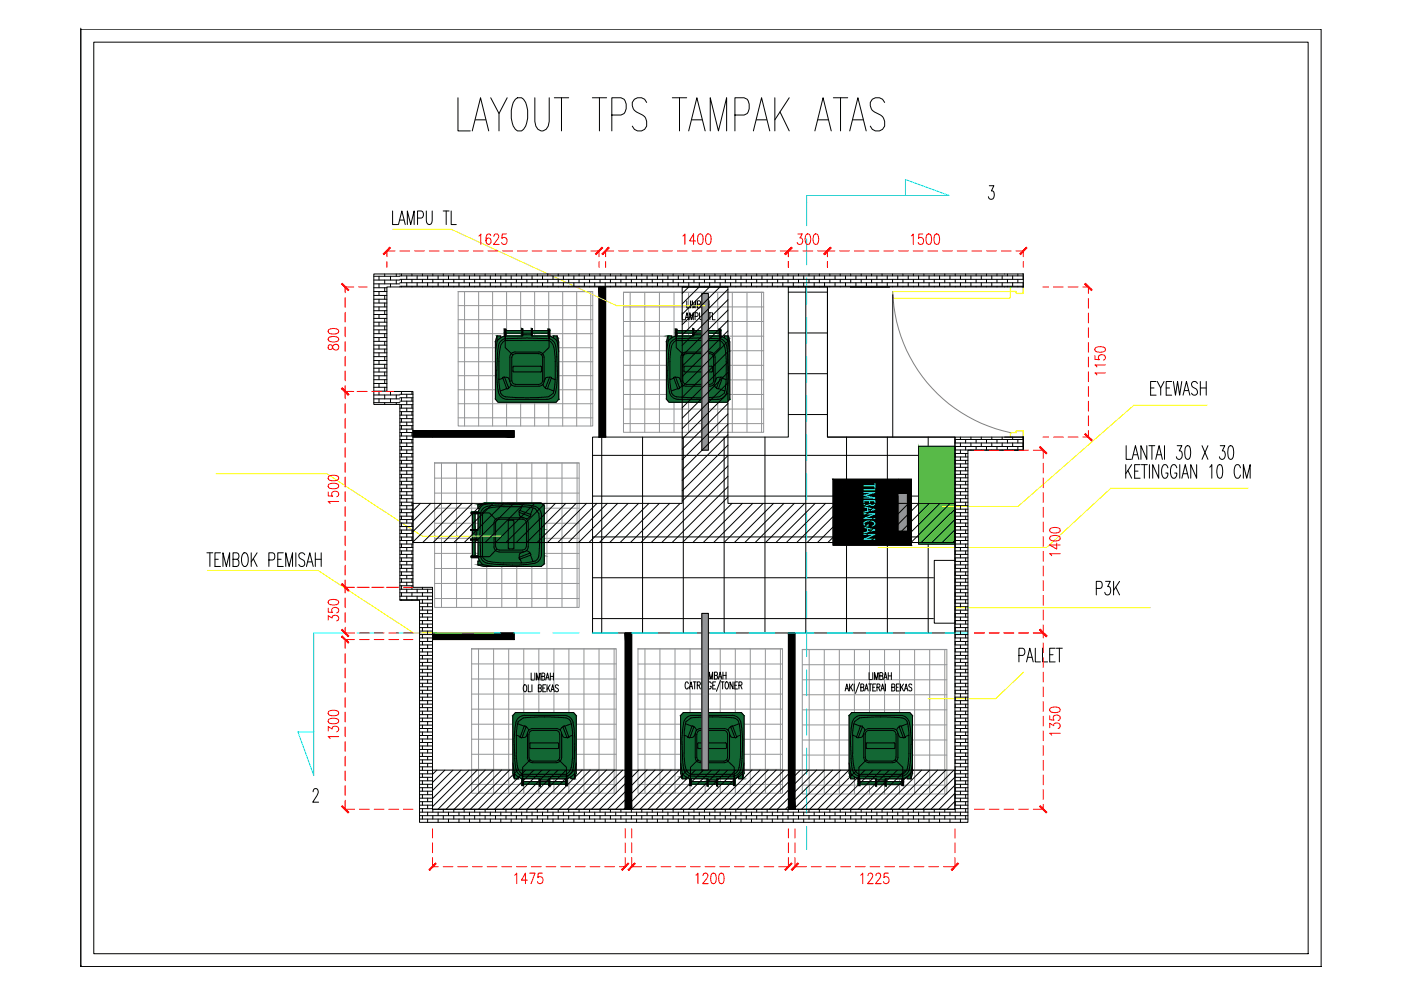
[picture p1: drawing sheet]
<svg xmlns="http://www.w3.org/2000/svg" width="297mm" height="210mm" viewBox="0 0 297 210" stroke-linecap="round" stroke-linejoin="round" font-family="sans-serif">
<defs><g id="words">
<text font-size="11.5" x="96.3" y="28.9">LAYOUT TPS TAMPAK ATAS</text>
<text font-size="6.2" x="231.4" y="127.4">P3K</text>
</g></defs>
<!-- layer: 0 -->
<g fill="none" stroke="#000" stroke-width=".21">
<path d="M17.1 6.2h.1M17.1 6.2h263v198.8h-263zM17.1 6.2v198.8M19.9 8.9h257.5v193.3h-257.5zM209.7 39.4h1l-.5 1.1h.2a1.11 1.11 0 0 1-.1 1.8 .57 .57 0 0 1-.7-.6M79.3 58.6h5.5M79.3 59.4h5.5M80.4 58.6v.8M81.6 58.1v.5M81.6 59.4v.8M82.8 58.6v.8M83.2 44.7v2.9h1.1"/>
<path d="M84 58.1v.5M84 59.4v.8M84.5 47.6l.7-2.9 .7 2.9M84.8 46.7h.8M84.8 58.5h132.2M84.8 59.2h132.2M84.8 60h132.2M85.1 58.1v.4M85.1 59.2v.8M86.2 58.5v.7M86.2 60v.7M86.4 47.6v-2.9l.7 2.9 .7-2.9v2.9"/>
<path d="M87.3 58.1v.4M87.3 59.2v.8M88.4 58.5v.7M88.4 60v.7M88.5 46.2h.8a.84 .84 0 0 0 .5-.7 .84 .84 0 0 0-.5-.8h-.8v2.9M89.6 58.1v.4M89.6 59.2v.8M90.4 44.7v2.1l.3 .7a.55 .55 0 0 0 .9-.3v-2.5M90.7 58.5v.7M90.7 60v.7M91.8 58.1v.4M91.8 59.2v.8"/>
<path d="M92.9 58.5v.7M92.9 60v.7M94 44.7h1.2M94 58.1v.4M94 59.2v.8M94.6 44.7v2.9M95.1 58.5v.7M95.1 60v.7M95.7 44.7v2.9h1M96.2 58.1v.4M96.2 59.2v.8M97.3 58.5v.7"/>
<path d="M97.3 60v.7M98.4 58.1v.4M98.4 59.2v.8M99.5 58.5v.7M99.5 60v.7M100.6 58.1v.4M100.6 59.2v.8M101.7 58.5v.7M101.7 60v.7M102.9 58.1v.4M102.9 59.2v.8M104 58.5v.7"/>
<path d="M104 60v.7M105.1 58.1v.4M105.1 59.2v.8M106.2 58.5v.7M106.2 60v.7M107.3 58.1v.4M107.3 59.2v.8M108.4 58.5v.7M108.4 60v.7M109.5 58.1v.4M109.5 59.2v.8M110.6 58.5v.7"/>
<path d="M110.6 60v.7M111.7 58.1v.4M111.7 59.2v.8M112.8 58.5v.7M112.8 60v.7M113.9 58.1v.4M113.9 59.2v.8M115 58.5v.7M115 60v.7M116.1 58.1v.4M116.1 59.2v.8M117.2 58.5v.7"/>
<path d="M117.2 60v.7M118.3 58.1v.4M118.3 59.2v.8M119.5 58.5v.7M119.5 60v.7M120.6 58.1v.4M120.6 59.2v.8M121.7 58.5v.7M121.7 60v.7M122.8 58.1v.4M122.8 59.2v.8M123.9 58.5v.7"/>
<path d="M123.9 60v.7M125 58.1v.4M125 59.2v.8M126.1 58.5v.7M126.1 60v.7M127.2 58.1v.4M127.2 59.2v.8M128.3 58.5v.7M128.3 60v.7M129.4 58.1v.4M129.4 59.2v.8M130.5 58.5v.7"/>
<path d="M130.5 60v.7M131.6 58.1v.4M131.6 59.2v.8M132.7 58.5v.7M132.7 60v.7M133.9 58.1v.4M133.9 59.2v.8M135 58.5v.7M135 60v.7M136.1 58.1v.4M136.1 59.2v.8M137.2 58.5v.7"/>
<path d="M137.2 60v.7M138.3 58.1v.4M138.3 59.2v.8M139.4 58.5v.7M139.4 60v.7M140.5 58.1v.4M140.5 59.2v.8M141.6 58.5v.7M141.6 60v.7M142.7 58.1v.4M142.7 59.2v.8M143.8 58.5v.7"/>
<path d="M143.8 60v.7M144.9 58.1v.4M144.9 59.2v.8M146 58.5v.7M146 60v.7M147.1 58.1v.4M147.1 59.2v.8M148.3 58.5v.7M148.3 60v.7M149.4 58.1v.4M149.4 59.2v.8M150.5 58.5v.7"/>
<path d="M150.5 60v.7M151.6 58.1v.4M151.6 59.2v.8M152.7 58.5v.7M152.7 60v.7M153.8 58.1v.4M153.8 59.2v.8M154.9 58.5v.7M154.9 60v.7M156 58.1v.4M156 59.2v.8M157.1 58.5v.7"/>
<path d="M157.1 60v.7M158.2 58.1v.4M158.2 59.2v.8M159.3 58.5v.7M159.3 60v.7M160.4 58.1v.4M160.4 59.2v.8M161.6 58.5v.7M161.6 60v.7M162.7 58.1v.4M162.7 59.2v.8M163.8 58.5v.7"/>
<path d="M163.8 60v.7M164.9 58.1v.4M164.9 59.2v.8M166 58.5v.7M166 60v.7M167.1 58.1v.4M167.1 59.2v.8M168.2 58.5v.7M168.2 60v.7M169.3 58.1v.4M169.3 59.2v.8M170.4 58.5v.7"/>
<path d="M170.4 60v.7M171.5 58.1v.4M171.5 59.2v.8M172.6 58.5v.7M172.6 60v.7M173.7 58.1v.4M173.7 59.2v.8M174.8 58.5v.7M174.8 60v.7M175.9 58.1v.4M175.9 59.2v.8M177 58.5v.7"/>
<path d="M177 60v.7M178.1 58.1v.4M178.1 59.2v.8M179.3 58.5v.7M179.3 60v.7M180.4 58.1v.4M180.4 59.2v.8M181.5 58.5v.7M181.5 60v.7M182.6 58.1v.4M182.6 59.2v.8M183.7 58.5v.7"/>
<path d="M183.7 60v.7M184.8 58.1v.4M184.8 59.2v.8M185.9 58.5v.7M185.9 60v.7M187 58.1v.4M187 59.2v.8M188.1 58.5v.7M188.1 60v.7M189.2 58.1v.4M189.2 59.2v.8M190.3 58.5v.7"/>
<path d="M190.3 60v.7M191.4 58.1v.4M191.4 59.2v.8M192.6 58.5v.7M192.6 60v.7M193.7 58.1v.4M193.7 59.2v.8M194.8 58.5v.7M194.8 60v.7M195.9 58.1v.4M195.9 59.2v.8M197 58.5v.7"/>
<path d="M197 60v.7M198.1 58.1v.4M198.1 59.2v.8M199.2 58.5v.7M199.2 60v.7M200.3 58.1v.4M200.3 59.2v.8M201.4 58.5v.7M201.4 60v.7M202.5 58.1v.4M202.5 59.2v.8M203.6 58.5v.7"/>
<path d="M203.6 60v.7M204.7 58.1v.4M204.7 59.2v.8M205.9 58.5v.7M205.9 60v.7M207 58.1v.4M207 59.2v.8M208.1 58.5v.7M208.1 60v.7M209.2 58.1v.4M209.2 59.2v.8M210.3 58.5v.7"/>
<path d="M210.3 60v.7M211.4 58.1v.4M211.4 59.2v.8M212.5 58.5v.7M212.5 60v.7M213.6 58.1v.4M213.6 59.2v.8M214.7 58.5v.7M214.7 60v.7M215.8 58.1v.4M215.8 59.2v.8M79.3 60.2h5.5"/>
<path d="M79.3 61h2.7M79.3 61.8h2.7M79.3 62.6h2.7M79.3 63.4h2.7M79.3 64.2h2.7M79.3 65.1h2.7M79.3 65.9h2.7M79.3 66.7h2.7M79.3 67.5h2.7M79.3 68.3h2.7M79.3 69.1h2.7M79.3 69.9h2.7"/>
<path d="M79.3 70.7h2.7M79.3 71.6h2.7M79.3 72.4h2.7M79.3 73.2h2.7M79.3 74h2.7M79.3 74.8h2.7M79.3 75.6h2.7M79.3 76.4h2.7M79.3 77.2h2.7M79.3 78.1h2.7M79.3 78.9h2.7M79.3 79.7h2.7"/>
<path d="M80.4 60.2v.8M80.4 61.8v.8M80.4 63.4v.8M80.4 65.1v.8M80.4 66.7v.8M80.4 68.3v.8M80.4 69.9v.8M80.4 71.6v.8M80.4 73.2v.8M80.4 74.8v.8M80.4 76.4v.8M80.4 78.1v.8"/>
<path d="M80.4 79.7v.8M81.6 61v.8M81.6 62.6v.8M81.6 64.2v.9M81.6 65.9v.8M81.6 67.5v.8M81.6 69.1v.8M81.6 70.7v.9M81.6 72.4v.8M81.6 74v.8M81.6 75.6v.8M81.6 77.2v.9"/>
<path d="M81.6 78.9v.8M82.8 60.2v.6M84.8 60.7h132.2M85.1 60.7v.1M87.3 60.7v.1M89.6 60.7v.1M91.8 60.7v.1M94 60.7v.1M96.2 60.7v.1M98.4 60.7v.1M100.6 60.7v.1M102.9 60.7v.1"/>
<path d="M105.1 60.7v.1M107.3 60.7v.1M109.5 60.7v.1M111.7 60.7v.1M113.9 60.7v.1M116.1 60.7v.1M118.3 60.7v.1M120.6 60.7v.1M122.8 60.7v.1M125 60.7v.1M127 60.8h1.4v31.9h-1.4zM127.2 60.7v.1"/>
<path d="M129.4 60.7v.1M131.6 60.7v.1M133.9 60.7v.1M136.1 60.7v.1M138.3 60.7v.1M140.5 60.7v.1M142.7 60.7v.1M144.6 66.3v1.5h.6M144.9 60.7v.1M145.3 67.8l.4-1.5 .3 1.5M145.4 67.3h.5M145.6 63.8v1.5h.6"/>
<path d="M146 60.8l-1.4 1.4M146.2 67.8v-1.5l.4 1.5 .4-1.5v1.5M146.4 63.8v1.5M146.8 65.3v-1.5l.3 1.5 .4-1.5v1.5M147.1 60.7v.1M147.4 67.1l.5-.1v-.6l-.5-.1v1.5M147.9 64.5l.5-.1v-.5l-.5-.1v1.5l.5-.1 .1-.4-.2-.3M148.2 60.8l-3.6 3.6M148.3 66.3v1.1l.3 .4 .3-.2 .1-1.3M148.7 65.3l.4-1.5 .3 1.5M148.8 62.2h1.4v33.2h-1.4zM148.9 64.8h.4"/>
<path d="M149.4 60.7v.1M149.7 63.8v1.5M149.7 64.5h.6M150.2 66.3h.6M150.3 63.8v1.5M150.4 60.8l-5.8 5.8M150.5 66.3v1.5M151.1 66.3v1.5h.5M151.6 60.7v.1M152.6 60.8l-8 8M153.8 60.7v.1M154.3 61.3l-9.7 9.7"/>
<path d="M154.3 63.5l-9.7 9.7M154.3 65.8l-9.7 9.6M154.3 68l-9.7 9.6M154.3 70.2l-9.7 9.6M154.3 72.4l-9.7 9.6M154.3 74.6l-9.7 9.7M154.3 76.8l-9.7 9.7M154.3 79l-9.7 9.7M156 60.7v.1M158.2 60.7v.1M160.4 60.7v.1M162.7 60.7v.1"/>
<path d="M164.9 60.7v.1M167.1 60.7v.1M167.1 79.2h8.3M167.1 70.6h8.3M167.1 61.9h8.3M169.3 60.7v.1M170.8 60.8v73.4M171.5 60.7v.1M173.7 60.7v.1M175.4 60.8v31.9h27.1M175.9 60.7v.1M178.1 60.7v.1"/>
<path d="M180.4 60.7v.1M182.6 60.7v.1M184.8 60.7v.1M187 60.7v.1M189.2 60.7v.1M189.3 62.5v30.2M191.4 60.7v.1M193.7 60.7v.1M195.9 60.7v.1M198.1 60.7v.1M200.3 60.7v.1M202.5 60.7v.1"/>
<path d="M204.7 60.7v.1M207 60.7v.1M209.2 60.7v.1M211.4 60.7v.1M213.6 60.7v.1M215.8 60.7v.1M217 60.8v-2.7h-137.7v27.7h5.5v41.5h4.1v47.1h116.3v-79h11.8M217 60.8h-135v22.2h5.6v41.5h4.1v47.1h110.8v-78.9h14.5h-4M79.3 80.5h2.7M79.3 81.3h2.7M79.3 82.1h2.7M79.3 82.9h2.7"/>
<path d="M79.3 83.7h5.5M79.3 84.6h5.5M79.3 85.4h5.5M80.4 81.3v.8M80.4 82.9v.8M80.4 84.6v.8M81.6 80.5v.8M81.6 82.1v.8M81.6 83.7v.9M81.6 85.4v.4M82.8 83v.7M82.8 84.6v.8"/>
<path d="M84 83.7v.9M84 85.4v.4M84.8 83.6h2.8M84.8 84.3h2.8M84.8 85.1h2.8M84.8 85.8h2.8M84.8 86.5h2.8M84.8 87.3h2.8M84.8 88h2.8M84.8 88.8h2.8M84.8 89.5h2.8M84.8 90.2h2.8"/>
<path d="M84.8 91h2.8M84.8 91.7h2.8M84.8 92.4h2.8M84.8 93.2h2.8M84.8 93.9h2.8M84.8 94.7h2.8M84.8 95.4h2.8M84.8 96.1h2.8M84.8 96.9h2.8M84.8 97.6h2.8M84.8 98.3h2.8M84.8 99.1h2.8"/>
<path d="M84.8 99.8h2.8M85.1 83v.6M85.1 84.3v.8M85.1 85.8v.7M85.1 87.3v.7M85.1 88.8v.7M85.1 90.2v.8M85.1 91.7v.7M85.1 93.2v.7M85.1 94.7v.7M85.1 96.1v.8M85.1 97.6v.7"/>
<path d="M85.1 99.1v.7M86.2 83.6v.7M86.2 85.1v.7M86.2 86.5v.8M86.2 88v.8M86.2 89.5v.7M86.2 91v.7M86.2 92.4v.8M86.2 93.9v.8M86.2 95.4v.7M86.2 96.9v.7M86.2 98.3v.8"/>
<path d="M86.2 99.8v.8M87.3 83v.6M87.3 84.3v.8M87.3 85.8v.7M87.3 87.3v.7M87.3 88.8v.7M87.3 90.2v.8M87.3 91.7v.7M87.3 93.2v.7M87.3 94.7v.7M87.3 96.1v.8M87.3 97.6v.7"/>
<path d="M87.3 99.1v.7M87.6 91.3h21.4v1.4h-21.4M91.7 91.3v1.4M125.6 92.7h41.5v-31.9h8.3v31.9h27.1v41.5h-76.9zM125.6 96.5h76.9M127.6 92.7v41.5M136.2 92.7v41.5M144.9 92.7v41.5M153.5 92.7v41.5M154.3 81.2l-9.7 9.7M154.3 83.4l-9.7 9.7M154.3 85.6l-9.7 9.7"/>
<path d="M154.3 87.8l-9.7 9.7M154.3 90l-9.7 9.7M154.3 92.2l-9.7 9.7M154.3 94.4l-9.7 9.7M154.3 96.6l-9.7 9.7M154.3 98.8l-16.2 16.2M162.2 92.7v41.5M167.1 87.9h8.3M179.5 92.7v41.5M188.1 92.7v41.5M194.8 94.6h7.7v20.8h-7.7zM196.8 92.7v41.5"/>
<path d="M202.5 93.2h14.5M202.5 93.9h14.5M202.5 94.7h14.5M202.5 95.4h14.5M202.5 96.1h2.7M202.5 96.9h2.7M202.5 97.6h2.7M202.5 98.3h2.7M202.5 99.1h2.7M202.5 99.8h2.7M202.5 93.2v.7M202.5 94.7v.7"/>
<path d="M202.5 96.1v.8M202.5 97.6v.7M202.5 99.1v.7M203.6 92.7v.5M203.6 93.9v.8M203.6 95.4v.7M203.6 96.9v.7M203.6 98.3v.8M203.6 99.8v.8M204.7 93.2v.7M204.7 94.7v.7M204.7 96.1v.8"/>
<path d="M204.7 97.6v.7M204.7 99.1v.7M205.9 92.7v.5M205.9 93.9v.8M205.9 95.4h.1M207 93.2v.7M207 94.7v.7M208.1 92.7v.5M208.1 93.9v.8M208.1 95.4h.1M209.2 93.2v.7M209.2 94.7v.7"/>
<path d="M210.3 92.7v.5M210.3 93.9v.8M210.3 95.4h.1M211.4 93.2v.7M211.4 94.7v.7M212.5 92.7v.5M212.5 93.9v.8M212.5 95.4h.1M213.6 93.2v.7M213.6 94.7v.7M214.7 92.7v.5M214.7 93.9v.8"/>
<path d="M214.7 95.4h.1M215.8 93.2v.7M215.8 94.7v.7M216.9 92.7l.1 2.7h-4M238.7 98.5v2.9M238.8 94.5v2.9h1M239.1 99.7l.8 1.7M239.9 98.5l-1.2 1.9M240 97.4l.7-2.9 .8 2.9M240.3 96.4h.9M240.6 99.9h.7M241.7 98.5h-1.1v2.9h1.1"/>
<path d="M242 98.5h1.3M242.6 98.5v2.9M243.1 94.5v2.9l-1.2-2.9v2.9M243.6 94.5h1.2M243.7 98.5v2.9M244 82.3h.7M244.2 94.5v2.9M245 97.4l.8-2.9 .7 2.9M245.1 80.9h-1.1v2.9h1.1M245.3 96.4h.9M245.4 80.9l.7 1.4v1.5M245.7 98.5v2.9l-1.3-2.9v2.9"/>
<path d="M246.8 80.9l-.7 1.4M246.9 94.5v2.9M247.3 82.3h.7M247.6 99.2a.62 .62 0 0 0-.3-.6 .62 .62 0 0 0-.7 0 2.24 2.24 0 0 0 .2 2.8 .77 .77 0 0 0 .8-1.1h-.4M248.4 80.9h-1.1v2.9h1.1M248.8 80.9l.4 2.9 .5-2.9 .4 2.9 .5-2.9M249.5 99.2a.63 .63 0 0 0-.3-.6 .63 .63 0 0 0-.7 0 2.24 2.24 0 0 0 .2 2.8 .78 .78 0 0 0 .8-1.1h-.4M249.6 94.5h1l-.6 1.1h.3a1.03 1.03 0 0 1 .3 1 1.03 1.03 0 0 1-.7 .8l-.3-.2-.2-.4M250.1 98.5v2.9M250.8 83.8l.8-2.9 .7 2.9M251.1 82.8h.9M251.5 94.6l.4-.1a1.53 1.53 0 0 1 .5 1.6l-.2 1.1-.5 .2a1.49 1.49 0 0 1-.5-1.7z"/>
<path d="M253.7 98.5v2.9l-1.2-2.9v2.9M253.9 81.3a.67 .67 0 0 0-1.1-.3 .67 .67 0 0 0 .2 1.1l.5 .3a.72 .72 0 0 1 .3 1 .72 .72 0 0 1-1 .2l-.2-.2M254.5 82.3h1.2M254.5 80.9v2.9M254.9 94.5l1.2 2.9M255.7 80.9v2.9M256.1 94.5l-1.2 2.9M256.5 99.1l.4-.6v2.9M258.3 98.6l.4-.1a1.53 1.53 0 0 1 .5 1.7l-.2 1.1-.5 .1a1.89 1.89 0 0 1-.4-2.3zM258.7 94.5h1l-.5 1.1h.2a1.03 1.03 0 0 1 .4 1 1.03 1.03 0 0 1-.8 .8l-.3-.2-.2-.4M260.6 94.6l.4-.1a1.53 1.53 0 0 1 .6 1.6l-.3 1.1-.5 .2a1.53 1.53 0 0 1-.5-1.7zM263 99.2a.64 .64 0 0 0-.3-.6 .64 .64 0 0 0-.7 0 2.28 2.28 0 0 0 .2 2.8 .69 .69 0 0 0 .8-.7"/>
<path d="M43.9 117.2h1.2M44.5 117.2v2.9M45.6 118.6h.7M46.7 117.2h-1.1v2.9h1.1M49.4 118.6h.8a.75 .75 0 0 0 .5-.7 .75 .75 0 0 0-.5-.7h-.8v2.9h.8a.85 .85 0 0 0 .5-.8 .85 .85 0 0 0-.5-.7M51.6 117.4l.1-.2a.88 .88 0 0 1 .9 1.1 1.99 1.99 0 0 1-.5 1.8 .88 .88 0 0 1-.9-1.1 2.24 2.24 0 0 1 .4-1.6zM53.3 117.2v2.9M53.7 118.5l.8 1.6M54.5 117.2l-1.2 1.9M57 118.7h.8a.85 .85 0 0 0 .5-.7 .85 .85 0 0 0-.5-.8h-.8v2.9M58.9 118.6h.7M60.1 117.2h-1.2v2.9h1.2"/>
<path d="M62.7 117.2v2.9M64.6 117.6a.66 .66 0 0 0-1.1-.2 .66 .66 0 0 0 .2 1.1l.5 .2a.72 .72 0 0 1 .4 1 .72 .72 0 0 1-1.1 .3l-.1-.3M65.2 119.1h.9M66.9 118.6h1.2M66.9 117.2v2.9M68.1 117.2v2.9M84.8 113.9h2.8M84.8 100.6h2.8M84.8 101.3h2.8M84.8 102.1h2.8M84.8 102.8h2.8M84.8 103.5h2.8"/>
<path d="M84.8 104.3h2.8M84.8 105h2.8M84.8 105.7h2.8M84.8 106.5h2.8M84.8 107.2h2.8M84.8 108h2.8M84.8 108.7h2.8M84.8 109.4h2.8M84.8 110.2h2.8M84.8 110.9h2.8M84.8 111.6h2.8M84.8 112.4h2.8"/>
<path d="M84.8 113.1h2.8M84.8 114.6h2.8M84.8 115.3h2.8M84.8 116.1h2.8M84.8 116.8h2.8M84.8 117.5h2.8M84.8 118.3h2.8M84.8 119h2.8M84.8 119.8h2.8M85.1 100.6v.7M85.1 102.1v.7M85.1 103.5v.8"/>
<path d="M85.1 105v.7M85.1 106.5v.7M85.1 108v.7M85.1 109.4v.8M85.1 110.9v.7M85.1 112.4v.7M85.1 113.9v.7M85.1 115.3v.8M85.1 116.8v.7M85.1 118.3v.7M85.1 119.8v.7M86.2 101.3v.8"/>
<path d="M86.2 102.8v.7M86.2 104.3v.7M86.2 105.7v.8M86.2 107.2v.8M86.2 108.7v.7M86.2 110.2v.7M86.2 111.6v.8M86.2 113.1v.8M86.2 114.6v.7M86.2 116.1v.7M86.2 117.5v.8M86.2 119v.8"/>
<path d="M87.3 100.6v.7M87.3 102.1v.7M87.3 103.5v.8M87.3 105v.7M87.3 106.5v.7M87.3 108v.7M87.3 109.4v.8M87.3 110.9v.7M87.3 112.4v.7M87.3 113.9v.7M87.3 115.3v.8M87.3 116.8v.7"/>
<path d="M87.3 118.3v.7M87.3 119.8v.7M87.6 106.7h57v-45.9h9.7v45.9h48.2v8.3h-114.9zM89.1 106.7l-1.5 1.6M91.3 106.7l-3.7 3.8M93.5 106.7l-5.9 6M95.7 106.7l-8.1 8.2M97.9 106.7l-8.3 8.3M100.1 106.7l-8.3 8.3M102.3 106.7l-8.3 8.3M104.5 106.7l-8.3 8.3M106.8 106.7l-8.4 8.3"/>
<path d="M109 106.7l-8.3 8.3M111.2 106.7l-8.3 8.3M113.4 106.7l-8.3 8.3M115.6 106.7l-8.3 8.3M117.8 106.7l-8.3 8.3M120 106.7l-8.3 8.3M122.2 106.7l-8.3 8.3M124.4 106.7l-8.3 8.3M125.6 113.8l79.6 .1M125.6 105.2h76.9M126.6 106.7l-8.3 8.3M128.8 106.7l-8.3 8.3"/>
<path d="M131 106.7l-8.3 8.3M133.2 106.7l-8.3 8.3M135.4 106.7l-8.3 8.3M137.6 106.7l-8.3 8.3M139.8 106.7l-8.3 8.3M142 106.7l-8.3 8.3M144.2 106.7l-8.3 8.3M154.3 101l-14 14M154.3 103.2l-11.8 11.8M154.3 105.4l-9.6 9.6M155.2 106.7l-8.3 8.3M157.4 106.7l-8.3 8.3"/>
<path d="M159.6 106.7l-8.3 8.3M161.8 106.7l-8.3 8.3M164 106.7l-8.3 8.3M166.2 106.7l-8.3 8.3M168.4 106.7l-8.3 8.3M170.6 106.7l-8.3 8.3M172.8 106.7l-8.3 8.3M175 106.7l-8.3 8.3M176.6 101.6h16.6v14h-16.6zM177.2 106.7l-8.3 8.3M179.4 106.7l-8.3 8.3M181.6 106.7l-8.3 8.3"/>
<path d="M183.8 106.7l-8.3 8.3M186 106.7l-8.3 8.3M188.2 106.7l-8.3 8.3M190.4 106.7l-8.3 8.3M192.6 106.7l-8.3 8.3M194.8 106.7l-8.3 8.3M197 106.7l-8.2 8.3M198.1 118.8h4.4v13.3h-4.4zM199.2 106.7l-8.2 8.3M201.5 106.7l-8.3 8.3M202.5 106.7v8.3h-114.9M202.5 107.9l-7.1 7.1"/>
<path d="M202.5 112.3l-2.7 2.7M202.5 114.5l-.5 .5M202.5 100.6h2.7M202.5 101.3h2.7M202.5 102.1h2.7M202.5 102.8h2.7M202.5 103.5h2.7M202.5 104.3h2.7M202.5 105h2.7M202.5 105.7h2.7M202.5 106.5h2.7M202.5 107.2h2.7"/>
<path d="M202.5 108h2.7M202.5 108.7h2.7M202.5 109.4h2.7M202.5 110.9h2.7M202.5 111.6h2.7M202.5 112.4h2.7M202.5 113.1h2.7M202.5 114.6h2.7M202.5 115.3h2.7M202.5 116.1h2.7M202.5 116.8h2.7M202.5 117.5h2.7"/>
<path d="M202.5 118.3h2.7M202.5 119h2.7M202.5 119.8h2.7M202.5 100.6v.7M202.5 102.1v.7M202.5 103.5v.8M202.5 105v.7M202.5 106.5v.7M202.5 108v.7M202.5 109.4v.8M202.5 110.9v.7M202.5 112.4v.7"/>
<path d="M202.5 113.9v.7M202.5 115.3v.8M202.5 116.8v.7M202.5 118.3v.7M202.5 119.8v.7M203.6 101.3v.8M203.6 102.8v.7M203.6 104.3v.7M203.6 105.7v.8M203.6 107.2v.8M203.6 108.7v.7M203.6 110.2v.7"/>
<path d="M203.6 111.6v.8M203.6 113.1v.8M203.6 114.6v.7M203.6 116.1v.7M203.6 117.5v.8M203.6 119v.8M204.7 100.6v.7M204.7 102.1v.7M204.7 103.5v.8M204.7 105v.7M204.7 106.5v.7M204.7 108v.7"/>
<path d="M204.7 109.4v.8M204.7 110.9v.7M204.7 112.4v.7M204.7 113.9v.7M204.7 115.3v.8M204.7 116.8v.7M204.7 118.3v.7M204.7 119.8v.7M205.2 110.2l-2.7-.1-4.9 4.9M250.6 101.4l.7-2.9 .7 2.9M250.9 100.4h.8M263.6 101.4v-2.9l.7 2.9 .8-2.9v2.9"/>
<path d="M47.3 120.1v-2.9l.7 2.9 .7-2.9v2.9M60.6 120.1v-2.9l.7 2.9 .7-2.9v2.9M65 120.1l.7-2.9 .7 2.9M84.8 120.5h2.8M84.8 121.2h2.8M84.8 122h2.8M84.8 122.7h2.8M84.8 123.5h2.8M84.8 124.2h2.8M84.8 124.9h6.9M84.8 125.7h6.9M84.8 126.4h6.9"/>
<path d="M84.8 127.2h6.9M85.1 121.2v.8M85.1 122.7v.8M85.1 124.2v.7M85.1 125.7v.7M85.1 127.2v.1M86.2 120.5v.7M86.2 122v.7M86.2 123.5v.7M86.2 124.9v.8M86.2 126.4v.8M87.3 121.2v.8"/>
<path d="M87.3 122.7v.8M87.3 124.2v.7M87.3 125.7v.7M87.3 127.2v.1M88.4 124.9v.8M88.4 126.4v.8M88.9 127.9h2.8M88.9 128.6h2.8M88.9 129.4h2.8M88.9 130.1h2.8M88.9 130.8h2.8M88.9 131.6h2.8"/>
<path d="M88.9 132.3h2.8M88.9 133.1h2.8M88.9 133.8h2.8M88.9 134.5h2.8M88.9 135.3h2.8M88.9 136h2.8M88.9 136.7h2.8M88.9 137.5h2.8M88.9 138.2h2.8M88.9 139h2.8M88.9 139.7h2.8M89.6 124.5v.4"/>
<path d="M89.6 125.7v.7M89.6 127.2v.7M89.6 128.6v.8M89.6 130.1v.7M89.6 131.6v.7M89.6 133.1v.7M89.6 134.5v.8M89.6 136v.7M89.6 137.5v.7M89.6 139v.7M90.7 124.9v.8M90.7 126.4v.8"/>
<path d="M90.7 127.9v.7M90.7 129.4v.7M90.7 130.8v.8M90.7 132.3v.8M90.7 133.8v.7M90.7 135.3v.7M90.7 136.7v.8M90.7 138.2v.8M90.7 139.7v.7M91.7 134.2h17.3v1.4h-17.3zM125.6 131.2h76.9M125.6 122.5h76.9"/>
<path d="M132.6 134.2h1.3v37.4h-1.3zM148.8 130.1h1.4v33.2h-1.4zM167.2 134.2h1.3v37.4h-1.3zM202.5 120.5h2.7M202.5 121.2h2.7M202.5 122h2.7M202.5 122.7h2.7M202.5 123.5h2.7M202.5 124.2h2.7M202.5 124.9h2.7M202.5 125.7h2.7M202.5 126.4h2.7"/>
<path d="M202.5 127.2h2.7M202.5 127.9h2.7M202.5 128.6h2.7M202.5 129.4h2.7M202.5 130.1h2.7M202.5 130.8h2.7M202.5 131.6h2.7M202.5 132.3h2.7M202.5 133.1h2.7M202.5 133.8h2.7M202.5 134.5h2.7M202.5 135.3h2.7"/>
<path d="M202.5 136h2.7M202.5 136.7h2.7M202.5 137.5h2.7M202.5 138.2h2.7M202.5 139h2.7M202.5 139.7h2.7M202.5 121.2v.8M202.5 122.7v.8M202.5 124.2v.7M202.5 125.7v.7M202.5 127.2v.7M202.5 128.6v.8"/>
<path d="M202.5 130.1v.7M202.5 131.6v.7M202.5 133.1v.7M202.5 134.5v.8M202.5 136v.7M202.5 137.5v.7M202.5 139v.7M203.6 120.5v.7M203.6 122v.7M203.6 123.5v.7M203.6 124.9v.8M203.6 126.4v.8"/>
<path d="M203.6 127.9v.7M203.6 129.4v.7M203.6 130.8v.8M203.6 132.3v.8M203.6 133.8v.7M203.6 135.3v.7M203.6 136.7v.8M203.6 138.2v.8M203.6 139.7v.7M204.7 121.2v.8M204.7 122.7v.8M204.7 124.2v.7"/>
<path d="M204.7 125.7v.7M204.7 127.2v.7M204.7 128.6v.8M204.7 130.1v.7M204.7 131.6v.7M204.7 133.1v.7M204.7 134.5v.8M204.7 136v.7M204.7 137.5v.7M204.7 139v.7M216 139h.8a.85 .85 0 0 0 .5-.8 .85 .85 0 0 0-.5-.8h-.8v2.9M217.9 139.4h.9"/>
<path d="M219.5 137.4v2.9h1.1M221 137.4v2.9h1.1M222.6 138.8h.7M223.7 137.4h-1.1v2.9h1.1M224 137.4h1.2M224.6 137.4v2.9M88.9 140.4h2.8M88.9 141.2h2.8M88.9 141.9h2.8M88.9 142.6h2.8M88.9 143.4h2.8M88.9 144.1h2.8"/>
<path d="M88.9 144.9h2.8M88.9 145.6h2.8M88.9 146.4h2.8M88.9 147.1h2.8M88.9 147.8h2.8M88.9 148.6h2.8M88.9 149.3h2.8M88.9 150h2.8M88.9 150.8h2.8M88.9 151.5h2.8M88.9 152.3h2.8M88.9 153h2.8"/>
<path d="M88.9 153.7h2.8M88.9 154.5h2.8M88.9 155.2h2.8M88.9 155.9h2.8M88.9 156.7h2.8M88.9 157.4h2.8M88.9 158.2h2.8M88.9 158.9h2.8M88.9 159.6h2.8M89.6 140.4v.8M89.6 141.9v.7M89.6 143.4v.7"/>
<path d="M89.6 144.9v.7M89.6 146.4v.7M89.6 147.8v.8M89.6 149.3v.7M89.6 150.8v.7M89.6 152.3v.7M89.6 153.7v.8M89.6 155.2v.7M89.6 156.7v.7M89.6 158.2v.7M89.6 159.6v.8M90.7 141.2v.7"/>
<path d="M90.7 142.6v.8M90.7 144.1v.8M90.7 145.6v.8M90.7 147.1v.7M90.7 148.6v.7M90.7 150v.8M90.7 151.5v.8M90.7 153v.7M90.7 154.5v.7M90.7 155.9v.8M90.7 157.4v.8M90.7 158.9v.7"/>
<path d="M111.1 145.3l.1-.1a.81 .81 0 0 1 .5 .7 .81 .81 0 0 1-.5 .8 1.14 1.14 0 0 1-.1-1.4zM112 145.2v1.5h.6M112.6 142.7v1.5h.6M112.8 145.2v1.5M113.4 142.7v1.5M113.8 144.2v-1.5l.3 1.5 .4-1.5v1.5M114.1 145.9l.6-.1v-.5l-.6-.1v1.5l.6-.2v-.5l-.2-.1M114.9 143.4l.5-.1v-.5l-.5-.1v1.5l.5-.1 .1-.4-.2-.3M115.1 145.9h.4M115.7 145.2h-.6v1.5h.6M115.7 144.2l.4-1.5 .3 1.5M115.9 143.7h.4"/>
<path d="M116 145.2v1.5M116.2 145.8l.4 .9M116.6 145.2l-.6 1M116.7 142.7v1.5M116.7 143.4h.6M116.8 146.7l.4-1.5 .3 1.5M117 146.2h.4M117.3 142.7v1.5M118.4 145.4a.35 .35 0 0 0-.6-.2 .35 .35 0 0 0 .1 .6l.3 .2a.37 .37 0 0 1 .2 .5 .37 .37 0 0 1-.6 .1l-.1-.1M145.9 144.9l-.2-.3a.87 .87 0 0 0-.3 1.4l.3 .1 .2-.4M146.1 146.1l.4-1.5 .4 1.5M146.3 145.6h.4"/>
<path d="M147 144.6h.6M147.3 144.6v1.5M147.8 145.3l.6-.1v-.6h-.6v1.5M148.2 145.3l.3 .8M148.8 144.6v1.5M149.2 144.6a.81 .81 0 0 1 .7 .5 .81 .81 0 0 1-.3 .9l-.4 .1zM149.2 142.5v1.5h.6M150 142.5v1.5M150.4 144v-1.5l.3 1.5 .4-1.5v1.5M150.8 144.9l-.2-.3a.86 .86 0 0 0-.3 1.4l.3 .1 .2-.3v-.3h-.2M151.1 145.3h.4M151.5 143.2l.5-.1v-.5l-.5-.1v1.5l.6-.1v-.4l-.2-.3"/>
<path d="M151.7 144.6h-.6v1.5h.6M152.3 144l.4-1.5 .3 1.5M152.4 143.5h.5M152.7 144.3l-.8 2.3M152.9 144.6h.6M153.2 144.6v1.5M153.3 142.5v1.5M153.3 143.2h.6M153.9 144.6h.1a.82 .82 0 0 1 .5 .7 .82 .82 0 0 1-.5 .8 1.21 1.21 0 0 1-.1-1.5zM153.9 142.5v1.5M155.4 144.6v1.5l-.6-1.5v1.5M155.8 145.3h.4"/>
<path d="M156.4 144.6h-.6v1.5h.6M156.7 145.3l.5-.1v-.6h-.5v1.5M157 145.3l.3 .8M179.2 146.5l.3-1.5 .4 1.5M179.3 146h.5M180.1 145v1.5M180.4 145.7l.4 .8M180.8 145l-.7 1M181.1 145v1.5M182.2 144.7l-.8 2.3M182.5 145.7h.6v-.6l-.6-.1v1.5l.6-.1v-.4l-.2-.3M183.3 146.5l.4-1.5 .4 1.5"/>
<path d="M183.5 146h.4M184.2 145h.6M184.3 142.6v1.5h.5M184.5 145v1.5M185 145.7h.4M185 142.6v1.5M185.4 144.1v-1.5l.4 1.5 .4-1.5v1.5M185.7 145h-.7v1.5h.7M185.9 145.7h.6v-.6l-.6-.1v1.5M186.3 145.7l.3 .8M186.5 143.3l.6-.1v-.5l-.6-.1v1.5l.6-.1v-.5l-.1-.2M186.8 146.5l.3-1.5 .4 1.5"/>
<path d="M186.9 146h.5M187.4 144.1l.3-1.5 .4 1.5M187.5 143.6h.5M187.7 145v1.5M188.3 142.6v1.5M188.3 143.3h.7M189 142.6v1.5M189.1 145.7l.6-.1-.1-.5-.5-.1v1.5l.6-.1v-.5l-.2-.2M190 145.7h.4M190.7 145h-.7v1.5h.7M190.9 145v1.5M191.2 145.7l.4 .8"/>
<path d="M191.6 145l-.7 1M191.8 146.5l.3-1.5 .4 1.5M191.9 146h.4M193.3 145.2a.34 .34 0 0 0-.5-.1 .34 .34 0 0 0 .1 .6l.3 .1a.37 .37 0 0 1 .1 .5 .37 .37 0 0 1-.5 .1l-.1-.1M202.5 140.4h2.7M202.5 141.2h2.7M202.5 141.9h2.7M202.5 142.6h2.7M202.5 143.4h2.7M202.5 144.1h2.7M202.5 144.9h2.7M202.5 145.6h2.7"/>
<path d="M202.5 146.4h2.7M202.5 147.1h2.7M202.5 147.8h2.7M202.5 148.6h2.7M202.5 149.3h2.7M202.5 150h2.7M202.5 150.8h2.7M202.5 151.5h2.7M202.5 152.3h2.7M202.5 153h2.7M202.5 153.7h2.7M202.5 154.5h2.7"/>
<path d="M202.5 155.2h2.7M202.5 155.9h2.7M202.5 156.7h2.7M202.5 157.4h2.7M202.5 158.2h2.7M202.5 158.9h2.7M202.5 159.6h2.7M202.5 140.4v.8M202.5 141.9v.7M202.5 143.4v.7M202.5 144.9v.7M202.5 146.4v.7"/>
<path d="M202.5 147.8v.8M202.5 149.3v.7M202.5 150.8v.7M202.5 152.3v.7M202.5 153.7v.8M202.5 155.2v.7M202.5 156.7v.7M202.5 158.2v.7M202.5 159.6v.8M203.6 141.2v.7M203.6 142.6v.8M203.6 144.1v.8"/>
<path d="M203.6 145.6v.8M203.6 147.1v.7M203.6 148.6v.7M203.6 150v.8M203.6 151.5v.8M203.6 153v.7M203.6 154.5v.7M203.6 155.9v.8M203.6 157.4v.8M203.6 158.9v.7M204.7 140.4v.8M204.7 141.9v.7"/>
<path d="M204.7 143.4v.7M204.7 144.9v.7M204.7 146.4v.7M204.7 147.8v.8M204.7 149.3v.7M204.7 150.8v.7M204.7 152.3v.7M204.7 153.7v.8M204.7 155.2v.7M204.7 156.7v.7M204.7 158.2v.7M204.7 159.6v.8"/>
<path d="M217.6 140.3l.7-2.9 .8 2.9M66.4 167.9l.1-.4a.62 .62 0 0 1 .9-.1 .62 .62 0 0 1 0 .9l-1.1 1.8h1.2M88.9 160.4h2.8M88.9 161.1h2.8M88.9 161.8h2.8M88.9 162.6h2.8M88.9 163.3h2.8M88.9 164.1h2.8M88.9 164.8h2.8M88.9 165.6h2.8M88.9 166.3h2.8M88.9 167h2.8"/>
<path d="M88.9 167.8h2.8M88.9 168.5h2.8M88.9 169.2h2.8M88.9 170h2.8M88.9 170.7h2.8M88.9 171.5h2.8M88.9 172.2h116.3M88.9 172.9h116.3M88.9 173.7h116.3M89.6 161.1v.7M89.6 162.6v.7M89.6 164.1v.7"/>
<path d="M89.6 165.6v.7M89.6 167v.8M89.6 168.5v.7M89.6 170v.7M89.6 171.5v.7M89.6 172.9v.8M90.7 160.4v.7M90.7 161.8v.8M90.7 163.3v.8M90.7 164.8v.8M90.7 166.3v.7M90.7 167.8v.7"/>
<path d="M90.7 169.2v.8M90.7 170.7v.8M90.7 172.2v.7M90.7 173.7v.7M91.7 163.3h110.8v8.3h-110.8zM91.8 171.6v.6M91.8 172.9v.8M92.6 163.3l-.9 .9M92.9 172.2v.7M92.9 173.7v.7M94 171.6v.6M94 172.9v.8"/>
<path d="M94.3 163.3l-2.6 2.6M95.1 172.2v.7M95.1 173.7v.7M96 163.3l-4.3 4.3M96.2 171.6v.6M96.2 172.9v.8M97.3 172.2v.7M97.3 173.7v.7M97.8 163.3l-6.1 6M98.4 171.6v.6M98.4 172.9v.8M99.4 163.3l-7.7 7.7"/>
<path d="M99.5 172.2v.7M99.5 173.7v.7M100.6 171.6v.6M100.6 172.9v.8M101.2 163.3l-8.3 8.3M101.7 172.2v.7M101.7 173.7v.7M102.9 171.6v.6M102.9 172.9v.8M102.9 163.3l-8.3 8.3M104 172.2v.7M104 173.7v.7"/>
<path d="M104.6 163.3l-8.3 8.3M105.1 171.6v.6M105.1 172.9v.8M106.2 172.2v.7M106.2 173.7v.7M106.3 163.3l-8.3 8.3M107.3 171.6v.6M107.3 172.9v.8M108 163.3l-8.3 8.3M108.4 172.2v.7M108.4 173.7v.7M109.5 171.6v.6"/>
<path d="M109.5 172.9v.8M109.7 163.3l-8.3 8.3M110.6 172.2v.7M110.6 173.7v.7M111.4 163.3l-8.2 8.3M111.7 172.9v.8M112.8 172.2v.7M112.8 173.7v.7M113.2 163.3l-8.4 8.3M113.9 171.6v.6M113.9 172.9v.8M114.9 163.3l-8.3 8.3"/>
<path d="M115 172.2v.7M115 173.7v.7M116.1 171.6v.6M116.1 172.9v.8M116.6 163.3l-8.3 8.3M117.2 172.2v.7M117.2 173.7v.7M118.3 163.3l-8.3 8.3M118.3 171.6v.6M118.3 172.9v.8M119.5 172.2v.7M119.5 173.7v.7"/>
<path d="M120 163.3l-8.3 8.3v.6M120.6 171.6v.6M120.6 172.9v.8M121.7 172.2v.7M121.7 173.7v.7M121.7 163.3l-8.3 8.3M122.8 171.6v.6M122.8 172.9v.8M123.4 163.3l-8.3 8.3M123.9 172.2v.7M123.9 173.7v.7M125 171.6v.6"/>
<path d="M125 172.9v.8M125.1 163.3l-8.3 8.3M126.1 172.2v.7M126.1 173.7v.7M126.9 163.3l-8.3 8.3M127.2 171.6v.6M127.2 172.9v.8M128.3 172.2v.7M128.3 173.7v.7M128.6 163.3l-8.3 8.3M129.4 171.6v.6M129.4 172.9v.8"/>
<path d="M130.3 163.3l-8.3 8.3M130.5 172.2v.7M130.5 173.7v.7M131.6 171.6v.6M131.6 172.9v.8M132 163.3l-8.3 8.3M132.7 172.2v.7M132.7 173.7v.7M133.7 163.3l-8.3 8.3M133.9 171.6v.6M133.9 172.9v.8M135 172.2v.7"/>
<path d="M135 173.7v.7M135.4 163.3l-8.3 8.3M136.1 171.6v.6M136.1 172.9v.8M137.1 163.3l-8.3 8.3M137.2 172.2v.7M137.2 173.7v.7M138.3 171.6v.6M138.3 172.9v.8M138.9 163.3l-8.4 8.3M139.4 172.2v.7M139.4 173.7v.7"/>
<path d="M140.5 171.6v.6M140.5 172.9v.8M140.6 163.3l-8.3 8.3M141.6 172.2v.7M141.6 173.7v.7M142.3 163.3l-8.3 8.3M142.7 171.6v.6M142.7 172.9v.8M143.8 172.2v.7M143.8 173.7v.7M144 163.3l-8.3 8.3M144.9 171.6v.6"/>
<path d="M144.9 172.9v.8M145.7 163.3l-8.3 8.3M146 172.2v.7M146 173.7v.7M147.1 171.6v.6M147.1 172.9v.8M147.4 163.3l-8.3 8.3M148.3 172.2v.7M148.3 173.7v.7M149.1 163.3l-8.3 8.3M149.4 171.6v.6M149.4 172.9v.8"/>
<path d="M150.5 172.2v.7M150.5 173.7v.7M150.8 163.3l-8.3 8.3M151.6 171.6v.6M151.6 172.9v.8M152.6 163.3l-8.3 8.3M152.7 172.2v.7M152.7 173.7v.7M153.8 171.6v.6M153.8 172.9v.8M154.3 163.3l-8.3 8.3M154.9 172.2v.7"/>
<path d="M154.9 173.7v.7M156 163.3l-8.3 8.3M156 171.6v.6M156 172.9v.8M157.1 172.2v.7M157.1 173.7v.7M157.7 163.3l-8.3 8.3M158.2 171.6v.6M158.2 172.9v.8M159.3 172.2v.7M159.3 173.7v.7M159.4 163.3l-8.3 8.3"/>
<path d="M160.4 171.6v.6M160.4 172.9v.8M161.1 163.3l-8.3 8.3M161.6 172.2v.7M161.6 173.7v.7M162.7 171.6v.6M162.7 172.9v.8M162.8 163.3l-8.3 8.3M163.8 172.2v.7M163.8 173.7v.7M164.6 163.3l-8.4 8.3M164.9 171.6v.6"/>
<path d="M164.9 172.9v.8M166 172.2v.7M166 173.7v.7M166.3 163.3l-8.3 8.3M167.1 171.6v.6M167.1 172.9v.8M168 163.3l-8.3 8.3M168.2 172.2v.7M168.2 173.7v.7M169.3 171.6v.6M169.3 172.9v.8M169.7 163.3l-8.3 8.3"/>
<path d="M170.4 172.2v.7M170.4 173.7v.7M171.4 163.3l-8.3 8.3M171.5 171.6v.6M171.5 172.9v.8M172.6 172.2v.7M172.6 173.7v.7M173.1 163.3l-8.3 8.3M173.7 171.6v.6M173.7 172.9v.8M174.8 163.3l-8.3 8.3M174.8 172.2v.7"/>
<path d="M174.8 173.7v.7M175.9 171.6v.6M175.9 172.9v.8M176.5 163.3l-8.3 8.3M177 172.2v.7M177 173.7v.7M178.1 171.6v.6M178.1 172.9v.8M178.3 163.3l-8.3 8.3M179.3 172.2v.7M179.3 173.7v.7M180 163.3l-8.3 8.3"/>
<path d="M180.4 171.6v.6M180.4 172.9v.8M181.5 172.2v.7M181.5 173.7v.7M181.7 163.3l-8.3 8.3M182.6 171.6v.6M182.6 172.9v.8M183.4 163.3l-8.3 8.3M183.7 172.2v.7M183.7 173.7v.7M184.8 171.6v.6M184.8 172.9v.8"/>
<path d="M185.1 163.3l-8.3 8.3M185.9 172.2v.7M185.9 173.7v.7M186.8 163.3l-8.3 8.3M187 171.6v.6M187 172.9v.8M188.1 172.2v.7M188.1 173.7v.7M188.5 163.3l-8.3 8.3M189.2 171.6v.6M189.2 172.9v.8M190.3 163.3l-8.4 8.3"/>
<path d="M190.3 172.2v.7M190.3 173.7v.7M191.4 171.6v.6M191.4 172.9v.8M192 163.3l-8.4 8.3M192.6 172.2v.7M192.6 173.7v.7M193.7 171.6v.6M193.7 172.9v.8M193.7 163.3l-8.3 8.3M194.8 172.2v.7M194.8 173.7v.7"/>
<path d="M195.4 163.3l-8.3 8.3M195.9 171.6v.6M195.9 172.9v.8M197 172.2v.7M197 173.7v.7M197.1 163.3l-8.3 8.3M198.1 171.6v.6M198.1 172.9v.8M198.8 163.3l-8.3 8.3M199.2 172.2v.7M199.2 173.7v.7M200.3 171.6v.6"/>
<path d="M200.3 172.9v.8M200.5 163.3l-8.3 8.3M201.4 172.2v.7M201.4 173.7v.7M202.2 163.3l-8.3 8.3M202.5 166.5l-5.1 5.1M202.5 168.2l-3.4 3.4M202.5 169.9l-1.7 1.7M202.5 160.4h2.7M202.5 161.1h2.7M202.5 161.8h2.7M202.5 162.6h2.7"/>
<path d="M202.5 163.3h2.7M202.5 164.1h2.7M202.5 165.6h2.7M202.5 166.3h2.7M202.5 167h2.7M202.5 167.8h2.7M202.5 168.5h2.7M202.5 169.2h2.7M202.5 170h2.7M202.5 170.7h2.7M202.5 171.5h2.7M202.5 161.1v.7"/>
<path d="M202.5 162.6v.7M202.5 164.1v.7M202.5 165.6v.7M202.5 167v.8M202.5 168.5v.7M202.5 170v.7M202.5 171.5v.7M202.5 172.9v.8M203.6 160.4v.7M203.6 161.8v.8M203.6 163.3v.8M203.6 164.8v.8"/>
<path d="M203.6 166.3v.7M203.6 167.8v.7M203.6 169.2v.8M203.6 170.7v.8M203.6 172.2v.7M203.6 173.7v.7M204.7 161.1v.7M204.7 162.6v.7M204.7 164.1v.7M204.7 165.6v.7M204.7 167v.8M204.7 168.5v.7"/>
<path d="M204.7 170v.7M204.7 171.5v.7M204.7 172.9v.8M205.2 164.8h-2.7l-6.8 6.8M17.1 205h.1M17.1 205h263"/>
</g>
<!-- layer: X-01004-OFC-B2$0$A-DOOR-2 -->
<path d="M189.3 61.8h24.9v1.4h-24.9z" fill="none" stroke="#ff0" stroke-width=".21"/>
<!-- layer: Notes -->
<path d="M214.2 60.9l.3-.1-.2 .1v.9h1.1l.1 .4h1.4v-1.3h-.2l.2-.1 .1 1.4h-1.5l-.1-.4h-1.1zM214.2 91.8l1.2-.1 .1-.4h1.4l.1 1.3-.1 .1v-1.3h-1.4l-.1 .4h-1.1v.8l.2 .1-.3-.1zM216.7 92.6h.2zM255.9 85.9h-15.5l-24.6 21.5h-16M45.8 100.4h23.5l20.2 13.3h17M44 121h23.4l20.3 13.2h17M202.5 128.8h41.4M217 142.5l-5.9 5.7h-14.3" fill="none" stroke="#ff0" stroke-width=".21"/>
<path d="M189.3 61.8a31.4 31.4 0 0 0 24.9 29.9" fill="none" stroke="#808080" stroke-width=".21"/>
<!-- layer: 0 -->
<g fill="#000" stroke="#000" stroke-width=".21">
<path d="M127 60.8l1.4 31.9v-31.9zM127 60.8l1.4 31.9h-1.4z"/>
<path d="M87.6 91.3l21.4 1.4v-1.4zM87.6 91.3l21.4 1.4h-21.4z"/>
<path d="M186.7 103.9l6.5 .6v-.6zM186.7 103.9l6.5 .6h-6.1z"/>
<path d="M187.1 104.5l6.1 .6v-.6zM187.1 104.5l6.1 .6h-5.7z"/>
<path d="M187.5 105.1l5.7 .7v-.7zM187.5 105.1l5.7 .7h-5.4z"/>
<path d="M187.8 105.8l5.4 .7v-.7zM187.8 105.8l5.4 .7h-5.1z"/>
<path d="M188.1 106.5l5.1 .7v-.7zM188.1 106.5l5.1 .7h-4.9z"/>
<path d="M188.3 107.2l4.9 .7v-.7zM188.3 107.2l4.9 .7h-4.8z"/>
<path d="M188.4 107.9l4.8 .7v-.7zM188.4 107.9l4.8 .7h-4.8z"/>
<path d="M188.4 108.6l4.8 .8v-.8zM188.4 108.6l4.8 .8h-4.8z"/>
<path d="M188.4 109.4l4.8 .7v-.7zM188.4 109.4l4.8 .7h-5z"/>
<path d="M188.2 110.1l5 .7v-.7zM188.2 110.1l5 .7h-5.1z"/>
<path d="M188.1 110.8l5.1 .6v-.6zM188.1 110.8l5.1 .6h-5.4z"/>
<path d="M187.8 111.4l5.4 .7v-.7zM187.8 111.4l5.4 .7h-5.8z"/>
<path d="M187.4 112.1l5.8 .6v-.6zM187.4 112.1l5.8 .6h-6.1z"/>
<path d="M187.1 112.7l6.1 .5v-.5zM187.1 112.7l6.1 .5h-6.6z"/>
<path d="M176.6 101.6l16.6 14v-14zM176.6 101.6l16.6 14h-16.6z"/>
<path d="M91.7 134.2l17.3 1.4v-1.4zM91.7 134.2l17.3 1.4h-17.3z"/>
<path d="M132.6 134.2l1.3 37.4v-37.4zM132.6 134.2l1.3 37.4h-1.3z"/>
<path d="M167.2 134.2l1.3 37.4v-37.4zM167.2 134.2l1.3 37.4h-1.3z"/>
</g>
<g fill="none" stroke="#939598" stroke-width=".21">
<path d="M97.1 61.8h28.6v28.5h-28.6zM97.1 79.7h28.6M97.1 76.7h28.6M97.1 73.7h28.6M97.1 70.7h28.6M97.1 67.8h28.6M97.1 64.8h28.6M97.1 61.8h28.6M98.5 61.8v28.5M101.5 61.8v28.5M104.4 61.8v28.5M107.4 61.8v28.5"/>
<path d="M110.4 61.8v28.5M113.4 61.8v28.5M116.3 61.8v28.5M119.3 61.8v28.5M122.3 61.8v28.5M125.3 61.8v28.5M132.2 62h29.7v29.7h-29.7zM132.2 77.5h29.7M132.2 74.4h29.7M132.2 71.3h29.7M132.2 68.2h29.7M132.2 65.1h29.7"/>
<path d="M132.2 62h29.7M133.6 62v29.7M136.7 62v29.7M139.8 62v29.7M142.9 62v29.7M146 62v29.7M149.1 62v29.7M152.2 62v29.7M155.3 62v29.7M158.4 62v29.7M161.5 62v29.7M92.1 98.1h30.7v30.7h-30.7z"/>
<path d="M92.1 98.2h30.7M93.6 98.1v30.7M96.8 98.1v30.7M97.1 88.6h28.6M97.1 85.6h28.6M97.1 82.6h28.6M100 98.1v30.7M103.2 98.1v30.7M106.4 98.1v30.7M109.6 98.1v30.7M112.8 98.1v30.7M116 98.1v30.7"/>
<path d="M119.2 98.1v30.7M122.4 98.1v30.7M132.2 89.8h29.7M132.2 86.7h29.7M132.2 83.6h29.7M132.2 80.5h29.7M92.1 117.3h30.7M92.1 114.1h30.7M92.1 110.9h30.7M92.1 107.7h30.7M92.1 104.5h30.7M92.1 101.4h30.7"/>
<path d="M92.1 126.9h30.7M92.1 123.7h30.7M92.1 120.5h30.7M100 137.5h30.6v30.7h-30.6zM100 137.6h30.6M101.5 137.5v30.7M104.7 137.5v30.7M107.9 137.5v30.7M111 137.5v30.7M114.2 137.5v30.7M117.4 137.5v30.7M120.6 137.5v30.7"/>
<path d="M123.8 137.5v30.7M127 137.5v30.7M130.2 137.5v30.7M135.3 137.5h30.6v30.7h-30.6zM135.3 137.6h30.6M136.7 137.5v30.7M139.9 137.5v30.7M143.1 137.5v30.7M146.3 137.5v30.7M149.5 137.5v30.7M152.7 137.5v30.7M155.9 137.5v30.7"/>
<path d="M159.1 137.5v30.7M162.3 137.5v30.7M165.5 137.5v30.7M170.1 137.7h30.7v30.6h-30.7zM170.1 137.7h30.7M171.6 137.7v30.6M174.8 137.7v30.6M178 137.7v30.6M181.2 137.7v30.6M184.3 137.7v30.6M187.5 137.7v30.6M190.7 137.7v30.6"/>
<path d="M193.9 137.7v30.6M197.1 137.7v30.6M200.3 137.7v30.6M100 159.9h30.6M100 156.7h30.6M100 153.6h30.6M100 150.4h30.6M100 147.2h30.6M100 144h30.6M100 140.8h30.6M135.3 159.9h30.6M135.3 156.7h30.6"/>
<path d="M135.3 153.6h30.6M135.3 150.4h30.6M135.3 147.2h30.6M135.3 144h30.6M135.3 140.8h30.6M170.1 156.9h30.7M170.1 153.7h30.7M170.1 150.5h30.7M170.1 147.3h30.7M170.1 144.1h30.7M170.1 140.9h30.7M100 166.3h30.6"/>
<path d="M100 163.1h30.6M135.3 166.3h30.6M135.3 163.1h30.6M170.1 166.5h30.7M170.1 163.3h30.7M170.1 160.1h30.7"/>
</g>
<path d="M202.5 116.1h.1M205.2 116.1h.1M264.6 103.5h-29.1l-13.6 12.6h-35.7" fill="none" stroke="#ff0" stroke-width=".21"/>
<path d="M194.8 94.6l7.7 20.8v-20.8zM194.8 94.6l7.7 20.8h-7.7z" fill="#58ba48" stroke="#58ba48" stroke-width=".21"/>
<path d="M198.1 118.8l4.4 13.3v-13.3zM198.1 118.8l4.4 13.3h-4.4z" fill="#fff" stroke="#fff" stroke-width=".21"/>
<!-- layer: dwgmodels.com_hatch -->
<g fill="#136734" stroke="#136734" stroke-width=".21">
<path d="M102.6 106.7h12.2z"/>
<path d="M101.3 107.8h.4z"/>
<path d="M99.9 118.2h15.5z"/>
<path d="M101.3 119h.4z"/>
<path d="M101.3 119.8h13.8l-.3 .3z"/>
<path d="M116.2 69.8l.4 .3v-.3zM116.2 69.8l.4 .3h-.4z"/>
<path d="M112.7 69.7l.2 .4v-.4zM112.7 69.7l.2 .4h-.2z"/>
<path d="M110.6 69.7l.3 .4v-.4zM110.6 69.7l.3 .4h-.3z"/>
<path d="M106.9 69.8l.4 .3v-.3zM106.9 69.8l.4 .3h-.4z"/>
<path d="M106.9 70.1l9.7 .5v-.5zM106.9 70.1l9.7 .5h-9.7z"/>
<path d="M112.7 70.6l.2 .4v-.4zM112.7 70.6l.2 .4h-.2z"/>
<path d="M110.6 70.6l.3 .4v-.4zM110.6 70.6l.3 .4h-.3z"/>
<path d="M116.2 70.6l.4 .7v-.7zM116.2 70.6l.4 .7h-.4z"/>
<path d="M110.6 71l2.3 .3v-.3zM110.6 71l2.3 .3h-2.3z"/>
<path d="M106.9 70.6l.4 .7v-.7zM106.9 70.6l.4 .7h-.4z"/>
<path d="M106.9 71.3h9.7zM106.9 71.3h9.7z"/>
<path d="M106.9 71.3l10.1 .1-.4-.1zM106.5 71.4l.4-.1 10.1 .1z"/>
<path d="M106.5 71.4l10.8 .2-.3-.2zM106.2 71.6l.3-.2 10.8 .2z"/>
<path d="M105.4 71.2l.8 .4v-.4zM105.4 71.2l.8 .4h-1z"/>
<path d="M117.3 71.2l1 .4-.1-.4zM117.3 71.2l1 .4h-1z"/>
<path d="M105.2 71.6l13.3 .9-.2-.9zM105.2 71.6l13.3 .9h-13.5z"/>
<path d="M105 72.5l13.5 12.1v-12.1zM105 72.5l13.5 12.1h-13.5z"/>
<path d="M105 84.6l12.9 .7 .6-.7zM105 84.6l12.9 .7h-12.3z"/>
<path d="M152.5 69.8l.3 .3v-.3zM152.5 69.8l.3 .3h-.3z"/>
<path d="M148.9 69.7l.2 .4v-.4zM148.9 69.7l.2 .4h-.2z"/>
<path d="M146.9 69.7l.2 .4v-.4zM146.9 69.7l.2 .4h-.2z"/>
<path d="M143.2 69.8l.4 .3v-.3zM143.2 69.8l.4 .3h-.4z"/>
<path d="M143.2 70.1l9.6 .5v-.5zM143.2 70.1l9.6 .5h-9.6z"/>
<path d="M148.9 70.6l.2 .4v-.4zM148.9 70.6l.2 .4h-.2z"/>
<path d="M146.9 70.6l.2 .4v-.4zM146.9 70.6l.2 .4h-.2z"/>
<path d="M152.5 70.6l.4 .7-.1-.7zM152.5 70.6l.4 .7h-.4z"/>
<path d="M146.9 71l2.2 .3v-.3zM146.9 71l2.2 .3h-2.2z"/>
<path d="M143.2 70.6l.4 .7v-.7zM143.2 70.6l.4 .7h-.4z"/>
<path d="M143.2 71.3h9.7zM143.2 71.3h9.7z"/>
<path d="M143.2 71.3l10 .1-.3-.1zM142.8 71.4l.4-.1 10 .1z"/>
<path d="M141.6 71.2l.8 .2v-.2zM141.6 71.2l.8 .2h-.9z"/>
<path d="M153.6 71.2l.9 .4-.1-.4zM153.6 71.2l.9 .4h-.9z"/>
<path d="M142.8 71.4l10.8 .2-.4-.2zM142.4 71.6l.4-.2 10.8 .2z"/>
<path d="M141.5 71.4l.9 .2v-.2zM141.5 71.4l.9 .2h-.9z"/>
<path d="M141.5 71.6l13.2 .9-.2-.9zM141.5 71.6l13.2 .9h-13.4z"/>
<path d="M141.3 72.5l13.4 12.1v-12.1zM141.3 72.5l13.4 12.1h-13.4z"/>
<path d="M141.3 84.6l12.9 .7 .5-.7zM141.3 84.6l12.9 .7h-12.4z"/>
<path d="M102.6 106.7l12.5 .3-.3-.3zM101.3 107l1.3-.3 12.5 .3z"/>
<path d="M101.3 107l14.1 .2-.3-.2zM101.3 107l14.1 .2h-14.1z"/>
<path d="M101.3 107.2l14.1 .6v-.6zM101.3 107.2l14.1 .6h-14.1z"/>
<path d="M101.7 107.8l13.7 .4v-.4zM101.7 107.8l13.7 .4h-13.9z"/>
<path d="M101.5 108.2l13.9 .3v-.3zM101.5 108.2l13.9 .3h-14z"/>
<path d="M101.4 108.5l14 .1zM99.9 108.6h15.5z"/>
<path d="M99.9 108.6l15.5 .2v-.2zM99.9 108.6l15.5 .2h-15.5z"/>
<path d="M99.9 108.8l15.5 .1v-.1zM99.9 108.8l15.5 .1h-15.5z"/>
<path d="M101.4 108.9l14 3.4v-3.4zM101.4 108.9l14 3.4h-14z"/>
<path d="M100.2 108.9l.5 3.4v-3.4zM100.2 108.9l.5 3.4h-.5z"/>
<path d="M99.8 112.3l15.6 .2v-.2zM99.8 112.3l15.6 .2h-15.6z"/>
<path d="M101.1 112.5l14.3 .9v-.9zM101.1 112.5l14.3 .9h-14.3z"/>
<path d="M100.2 112.5l.5 .9v-.9zM100.2 112.5l.5 .9h-.5z"/>
<path d="M101.1 113.4l14.3 .9v-.9zM101.1 113.4l14.3 .9h-14.3z"/>
<path d="M100.2 113.4l.5 .9v-.9zM100.2 113.4l.5 .9h-.5z"/>
<path d="M99.8 114.3l15.6 .2v-.2zM99.8 114.3l15.6 .2h-15.6z"/>
<path d="M101.4 114.5l14 3.3v-3.3zM101.4 114.5l14 3.3h-14z"/>
<path d="M100.2 114.5l.5 3.3v-3.3zM100.2 114.5l.5 3.3h-.5z"/>
<path d="M99.9 117.8l15.5 .2v-.2zM99.9 117.8l15.5 .2h-15.5z"/>
<path d="M99.9 118l15.5 .2v-.2zM99.9 118l15.5 .2h-15.5zM99.9 118.2h15.5z"/>
<path d="M101.4 118.2l14 .4v-.4zM101.4 118.2l14 .4h-13.9z"/>
<path d="M101.5 118.6l13.9 .4v-.4zM101.5 118.6l13.9 .4h-13.7z"/>
<path d="M101.3 119l14.1 .6v-.6zM101.3 119l14.1 .6h-14.1z"/>
<path d="M101.3 119.6l13.8 .2 .3-.2zM101.3 119.6l13.8 .2h-13.8z"/>
<path d="M102.6 120.1h12.2zM101.3 119.8l13.5 .3h-12.2z"/>
<path d="M109.3 151.1l12.9 .6-.6-.6zM109.3 151.1l12.9 .6h-13.5z"/>
<path d="M108.7 151.7l13.5 12.2v-12.2zM108.7 151.7l13.5 12.2h-13.5z"/>
<path d="M108.7 163.9l13.2 .8 .3-.8zM108.7 163.9l13.2 .8h-13z"/>
<path d="M109.9 164.7l10.8 .2 .3-.2zM109.9 164.7l10.8 .2h-10.5z"/>
<path d="M110.2 164.9l10.1 .2 .4-.2zM110.2 164.9l10.1 .2h-9.7z"/>
<path d="M110.6 165.1h9.7zM110.6 165.1h9.7z"/>
<path d="M121 164.7l.9 .4v-.4zM121 164.7l.9 .4h-.9z"/>
<path d="M108.9 164.7l1 .4v-.4zM108.9 164.7l1 .4h-.9z"/>
<path d="M114.3 165.1l2.3 .3v-.3zM114.3 165.1l2.3 .3h-2.3z"/>
<path d="M119.9 165.1l.4 .6v-.6zM119.9 165.1l.4 .6h-.4z"/>
<path d="M116.3 165.4l.3 .3v-.3zM116.3 165.4l.3 .3h-.3z"/>
<path d="M114.3 165.4l.3 .3v-.3zM114.3 165.4l.3 .3h-.3z"/>
<path d="M110.6 165.1l.4 .6v-.6zM110.6 165.1l.4 .6h-.4z"/>
<path d="M110.6 165.7l9.7 .6v-.6zM110.6 165.7l9.7 .6h-9.7z"/>
<path d="M119.9 166.3l.4 .3v-.3zM119.9 166.3l.4 .3h-.4z"/>
<path d="M110.6 166.3l.4 .3v-.3zM110.6 166.3l.4 .3h-.4z"/>
<path d="M116.3 166.3l.3 .4v-.4zM116.3 166.3l.3 .4h-.3z"/>
<path d="M114.3 166.3l.3 .4v-.4zM114.3 166.3l.3 .4h-.3z"/>
<path d="M144.9 151.1l12.9 .6-.6-.6zM144.9 151.1l12.9 .6h-13.5z"/>
<path d="M144.3 151.7l13.4 12.2 .1-12.2zM144.3 151.7l13.4 12.2h-13.4z"/>
<path d="M144.3 163.9l13.3 .8 .1-.8zM144.3 163.9l13.3 .8h-13.1z"/>
<path d="M156.6 164.7l.9 .2 .1-.2zM156.6 164.7l.9 .2h-.9z"/>
<path d="M145.5 164.7l10.7 .2 .4-.2zM145.5 164.7l10.7 .2h-10.4z"/>
<path d="M144.5 164.7l1 .2v-.2zM144.5 164.7l1 .2h-.9z"/>
<path d="M145.8 164.9l10.1 .2 .3-.2zM145.8 164.9l10.1 .2h-9.7z"/>
<path d="M146.2 165.1h9.7zM146.2 165.1h9.7z"/>
<path d="M156.6 164.9l.8 .2 .1-.2zM156.6 164.9l.8 .2h-.8z"/>
<path d="M144.6 164.9l.9 .2v-.2zM144.6 164.9l.9 .2h-.9z"/>
<path d="M149.9 165.1l2.3 .3v-.3zM149.9 165.1l2.3 .3h-2.3z"/>
<path d="M155.5 165.1l.4 .6v-.6zM155.5 165.1l.4 .6h-.4z"/>
<path d="M151.9 165.4l.3 .3v-.3zM151.9 165.4l.3 .3h-.3z"/>
<path d="M149.9 165.4l.2 .3v-.3zM149.9 165.4l.2 .3h-.2z"/>
<path d="M146.2 165.1l.4 .6v-.6zM146.2 165.1l.4 .6h-.4z"/>
<path d="M146.2 165.7l9.7 .6v-.6zM146.2 165.7l9.7 .6h-9.7z"/>
<path d="M155.5 166.3l.4 .3v-.3zM155.5 166.3l.4 .3h-.4z"/>
<path d="M146.2 166.3l.4 .3v-.3zM146.2 166.3l.4 .3h-.4z"/>
<path d="M151.9 166.3l.3 .4v-.4zM151.9 166.3l.3 .4h-.3z"/>
<path d="M149.9 166.3l.2 .4v-.4zM149.9 166.3l.2 .4h-.2z"/>
<path d="M180.6 151.1l12.9 .6-.6-.6zM180.6 151.1l12.9 .6h-13.5z"/>
<path d="M180 151.7l13.5 12.2v-12.2zM180 151.7l13.5 12.2h-13.5z"/>
<path d="M180 163.9l13.3 .8 .2-.8zM180 163.9l13.3 .8h-13.1z"/>
<path d="M181.2 164.7l10.8 .2 .3-.2zM181.2 164.7l10.8 .2h-10.5z"/>
<path d="M181.5 164.9l10.1 .2 .4-.2zM181.5 164.9l10.1 .2h-9.7z"/>
<path d="M181.9 165.1h9.7zM181.9 165.1h9.7z"/>
<path d="M192.3 164.7l.9 .4 .1-.4zM192.3 164.7l.9 .4h-.9z"/>
<path d="M180.2 164.7l1 .4v-.4zM180.2 164.7l1 .4h-.9z"/>
<path d="M185.6 165.1l2.3 .3v-.3zM185.6 165.1l2.3 .3h-2.3z"/>
<path d="M191.2 165.1l.4 .6v-.6zM191.2 165.1l.4 .6h-.4z"/>
<path d="M187.6 165.4l.3 .3v-.3zM187.6 165.4l.3 .3h-.3z"/>
<path d="M185.6 165.4l.3 .3v-.3zM185.6 165.4l.3 .3h-.3z"/>
<path d="M181.9 165.1l.4 .6v-.6zM181.9 165.1l.4 .6h-.4z"/>
<path d="M181.9 165.7l9.7 .6v-.6zM181.9 165.7l9.7 .6h-9.7z"/>
<path d="M191.2 166.3l.4 .3v-.3zM191.2 166.3l.4 .3h-.4z"/>
<path d="M181.9 166.3l.4 .3v-.3zM181.9 166.3l.4 .3h-.4z"/>
<path d="M187.6 166.3l.3 .4v-.4zM187.6 166.3l.3 .4h-.3z"/>
<path d="M185.6 166.3l.3 .4v-.4zM185.6 166.3l.3 .4h-.3z"/>
</g>
<!-- layer: 001_Dark_1 10 -->
<g fill="none" stroke="#000" stroke-width=".21">
<path d="M105.4 71.2v1.2l-.4 2.2M105.5 75.6l-.2 4.2 .4 3.3M105.7 73.2l-.3 2.4M105.8 76.7v4.2l.1 1.5a1.61 1.61 0 0 0 1.3 1.7 51.6 51.6 0 0 0 9.1 0l1-.7M106.2 71.6v-.4h-.8l-.4 1.3v12.1l.6 .7h12.3l.6-.7v-12.1l-.3-1.3h-.9v.4M107.1 72.2l-.3 .2a4.2 4.2 0 0 0-1 3.2v1.1M107.1 71.8a1.81 1.81 0 0 0-1.4 1.4M107.1 72.2h9.3a3.1 3.1 0 0 1 1.2 2.9l.1 1.6M107.3 71.3v-1.5h-.4v1.5M107.3 70.6h3.3M107.3 70.1h3.3M108.1 75.7a1.07 1.07 0 0 1 1.1-1.1h5.1a1.07 1.07 0 0 1 1 1.1"/>
<path d="M108.1 75.7v5.1a1.07 1.07 0 0 0 1.1 1.1h5.1a1.07 1.07 0 0 0 1-1.1M108.7 75.2l-1.6-1.5v-3.9v2l4.6-.1 4.7 .1v-2v3.9l-1.6 1.5M108.8 77.7l5.9-.1 .1 .2v.9l-.1 .2h-5.8l-.1-.2zM110.6 69.7h.3v1.6h-.3zM110.6 71.3h-3.5l-.8 .2-.9 .8M110.9 71h1.8M110.9 70.6h1.8M110.9 70.1h1.8M112.7 69.7h.2v1.6h-.2zM112.9 71.3h3.5l.8 .2 .9 .8M112.9 70.6h3.3M112.9 70.1h3.3"/>
<path d="M114.2 75a.86 .86 0 0 1 .8 .8v4.9M114.2 75h-4.8a.86 .86 0 0 0-.9 .8v4.9M115.4 75.7v5.1M116.2 71.3v-1.5h.4v1.5M116.4 71.8a2.15 2.15 0 0 1 1.5 2.4l.1 1.4M116.6 79.9l.4 .1-1 2.5-.4-.2zM117.7 76.7v3.7M118.1 75.6l.1 2.9a13.5 13.5 0 0 1-.7 5.4 1.92 1.92 0 0 1-1.6 .8h-8.3a1.92 1.92 0 0 1-1.9-1.6M118.1 71.2v1.2l.4 2.2M141.7 71.2v1.2l-.4 2.2M141.7 75.6l-.1 4.2 .3 3.3M142 73.2l-.3 2.4"/>
<path d="M142 76.7v4.2l.2 1.5a1.61 1.61 0 0 0 1.3 1.7 51.6 51.6 0 0 0 9 0l1.1-.7M142.4 71.6v-.4h-.8l-.3 1.3v12.1l.5 .7h12.4l.5-.7v-12.1l-.3-1.3h-.8v.4M143.4 72.2l-.3 .2a4.2 4.2 0 0 0-1 3.2l-.1 1.1M143.4 71.8a1.81 1.81 0 0 0-1.4 1.4M143.4 72.2h9.2a3.1 3.1 0 0 1 1.3 2.9l.1 1.6M143.6 71.3v-1.5h-.4v1.5M143.6 70.6h3.3M143.6 70.1h3.3M144.4 75.7a1.07 1.07 0 0 1 1-1.1h5.1a1.07 1.07 0 0 1 1.1 1.1M144.4 75.7v5.1a1.07 1.07 0 0 0 1 1.1h5.1a1.07 1.07 0 0 0 1.1-1.1M145 75.2l-1.6-1.5v-3.9v2l4.6-.1 4.7 .1v-2v3.9l-1.6 1.5M145.1 77.7l5.8-.1 .2 .2v.9l-.2 .2h-5.7l-.2-.2z"/>
<path d="M145.6 75a.86 .86 0 0 0-.8 .8v4.9M145.6 75h4.9M146.9 69.7h.2v1.6h-.2zM146.9 71.3h-3.5l-.8 .2-1 .8M147.1 71h1.8M147.1 70.6h1.8M147.1 70.1h1.8M148.9 69.7h.2v1.6h-.2zM149.1 71.3h3.6l.7 .2 1 .8M149.1 70.6h3.4M149.1 70.1h3.4M150.4 75a.86 .86 0 0 1 .9 .8v4.9"/>
<path d="M151.6 75.7v5.1M152.5 71.3v-1.5h.3l.1 1.5M152.6 71.8a2.15 2.15 0 0 1 1.6 2.4l.1 1.4M154 76.7v3.7M154.3 75.6l.1 2.9a13.5 13.5 0 0 1-.7 5.4 1.92 1.92 0 0 1-1.5 .8h-8.4a1.92 1.92 0 0 1-1.9-1.6M154.4 71.2v1.2l.3 2.2M106.6 80l.3-.1 1 2.4-.4 .2zM106.6 80.2l-.8 .3M107 80l.8 .2 .3 .7M107.4 82.4l-1.3 .5M107.9 82.2h.1M108.4 81.4l-.2 .5-.3 .3"/>
<path d="M108.5 80.6a.86 .86 0 0 0 .9 .9h4.8M115 80.6a.86 .86 0 0 1-.8 .9M115.1 81.4l.2 .5 .3 .3M115.6 82.2h.1M116.1 82.4l1.3 .5M116.5 80l-.8 .2-.3 .7M116.9 80.2l.8 .3M117.7 80.4l-.1 1.5-.3 1.4M142.8 80l.4-.1 .9 2.4-.4 .2zM142.9 80.2l-.9 .3M143.3 80l.8 .2 .3 .7M143.7 82.4l-1.4 .5"/>
<path d="M144.1 82.2h.1M144.6 81.4l-.1 .5-.4 .3M144.8 80.6a.86 .86 0 0 0 .8 .9M145.6 81.5h4.9M151.3 80.6a.86 .86 0 0 1-.9 .9M151.4 81.4l.1 .5 .4 .3M151.9 82.2h.1M151.9 80.2l-.3 .7M152.3 82.4l1.4 .5M152.8 80l-.9 .2M153.1 80.2l.9 .3M153.2 80l-.9 2.5-.4-.2 .9-2.4 .4 .1"/>
<path d="M153.9 80.4v1.5l-.3 1.4M99.8 112.3h1.6v.2h-1.6zM99.8 114.3h1.6v.2h-1.6zM100.2 112.5v1.8M100.2 108.9v3.4M100.2 114.5v3.3M100.7 112.5v1.8M100.7 108.9v3.4M100.7 114.5v3.3M101.1 112.5v1.8M101.3 119.7h1.2l2.2 .4M101.4 108.8v3.5"/>
<path d="M101.4 117.8h-1.5v.4h1.5M101.4 114.5v3.5l.2 .8 .8 .9M101.4 108.5l-1.5 .1v.3h1.5M101.7 107.8h-.4v-.8l1.3-.3h12.2l.6 .5v12.4l-.6 .5h-12.2l-1.3-.3v-.8h.4M101.9 118a2.11 2.11 0 0 0 2.4 1.6l4.3 .2M102.4 107l-.5 .6-.6 1.1M104.7 106.7l-2.2 .3h-1.2M104.7 115.9a1.07 1.07 0 0 0 1.1 1.1h5.1M105.3 110.3l-1.5-1.5h-3.9h2l-.1 4.6 .1 4.6h-2h3.9l1.5-1.6M106.8 107.4a8.3 8.3 0 0 0-4.1 .8l-.4 .6v9.2l.2 .3a4.2 4.2 0 0 0 3.2 1l4.8 .1 2-.2a1.6 1.6 0 0 0 1.7-1.3M106.8 107.4l4.7 .1 2 .3M107.8 110.3h1l.2 .2v5.7l-.2 .2h-.9l-.2-.2z"/>
<path d="M108.6 107a13.6 13.6 0 0 1 5.4 .7 1.92 1.92 0 0 1 .8 1.5v8.4a2.04 2.04 0 0 1-2.3 2l-3.9 .2M108.6 107l-2.9 .1a5.2 5.2 0 0 0-3.4 .9l-.4 .7M110 118.2l2.4-1 .2 .5-2.5 .9zM110.1 108.6l.2 .9M110.1 108.2l-.1 .4 2.4 .9 .2-.4-2.5-.9M110.3 117.3l-.2 .8M110.3 109.5l.7 .3M110.3 118.5l.3 .9M110.6 107.4l-.3 .9M110.9 109.8a1.07 1.07 0 0 1 1.1 1v5.2M110.9 109.8h-5.1a1.07 1.07 0 0 0-1.1 1v5.2M111 117l-.7 .3"/>
<path d="M111.6 116.8l.4 .1 .3 .4M111.6 110.9a.82 .82 0 0 0-.8-.8h-4.9a.86 .86 0 0 0-.8 .8v4.9a.86 .86 0 0 0 .8 .8h4.9a.9 .9 0 0 0 .8-.8M111.6 110.9v4.9M112 115.9a1.07 1.07 0 0 1-1.1 1.1M112.3 109.5l-.3 .4-.4 .1M112.3 117.3h.1M112.5 117.7l.5 1.4M113 107.7l-.5 1.4M113.5 107.8l.7 1.1 .1 .6 .1 4.5-.2 3.9M109.4 153.3l-.4 3.2 .1 4.3a5.2 5.2 0 0 0 .9 3.4l.8 .3M109.5 156v3.7a8.3 8.3 0 0 0 .7 4l.6 .5M109.5 155.9l.8 .3"/>
<path d="M109.8 153.4l1.3 .6M110.9 152.2l4.5-.2 4.6 .2M110.9 152.2l-1 .8-.3 1.5-.1 1.5M111.2 153.9l.4 .1-1 2.5-.3-.2zM111.2 151.7a1.92 1.92 0 0 0-1.8 1.6M111.3 151.7h8.3M111.5 154.1l.4 .3 .2 .5M111.9 155.5l-.4 .7-.8 .1M112.1 155.7v4.8M112.4 157.7v.8M112.5 157.5l-.2 .2M112.5 157.5h5.8"/>
<path d="M113 154.8a.86 .86 0 0 0-.9 .9M113 154.9h4.8M117.8 154.8a.86 .86 0 0 1 .9 .9M118.3 157.5l.1 .2v.8l-.1 .2h-5.8l-.2-.2M118.7 155.7v4.8M119 155.5l.4 .7 .8 .1M119.1 155.6a1.07 1.07 0 0 0-1.1-1.1h-5.1a1.07 1.07 0 0 0-1.1 1.1v5M119.1 155.6v5M119.3 154.1l-.4 .3-.1 .5M119.3 154l.4-.1 .9 2.4-.3 .2zM119.3 154.1h.1M119.6 151.7a1.92 1.92 0 0 1 1.9 1.6"/>
<path d="M120 152.2a1.43 1.43 0 0 1 1 .8M121 153l.3 1.5 .1 1.5M121.1 153.4l-1.3 .6M121.4 156v3.7a8.3 8.3 0 0 1-.8 4l-.5 .5M121.4 155.9l-.8 .3M121.5 153.3l.4 3.2-.1 4.3a5.2 5.2 0 0 1-1 3.4l-.7 .3M145 153.3l-.4 3.2 .1 4.3a5.2 5.2 0 0 0 .9 3.4l.8 .3M145.1 155.9l.8 .3M145.3 153.4l1.4 .6M146.5 152.2l4.5-.2 4.5 .2M146.5 152.2l-1.1 .8-.2 1-.1 1.5v4.2M146.8 153.9l.4 .1-1 2.5-.4-.2z"/>
<path d="M146.8 151.7a1.92 1.92 0 0 0-1.9 1.6M146.8 151.7h8.4M147.1 156.2l-.8 .1M147.1 154.1h.1M147.1 154.1l.4 .3 .1 .5M147.4 155.5l-.3 .7M147.7 155.7v4.8M148.1 157.5l-.2 .2v.8l.2 .2h5.7l.2-.2v-.8l-.2-.2M148.1 157.5h5.7M148.6 154.8a.86 .86 0 0 0-.9 .9M148.6 154.9h4.8M153.4 154.8a.86 .86 0 0 1 .8 .9"/>
<path d="M154.3 155.7v4.8M154.6 155.5l.3 .7 .9 .1M154.9 154.1l-.4 .3-.1 .5M154.9 154l.4-.1 .9 2.4-.4 .2zM154.9 154.1h.1M155.2 151.7a2.04 2.04 0 0 1 2 2.2l.2 2.6-.1 4.3a5.2 5.2 0 0 1-.9 3.4l-.7 .3M155.5 152.2a1.43 1.43 0 0 1 1.1 .8M156.6 153l.3 2 .1 4.7a8.3 8.3 0 0 1-.8 4l-.5 .5h-9.3a3.1 3.1 0 0 1-1.3-3l-.1-1.5M156.7 153.4l-1.4 .6M157 155.9l-.8 .3M180.8 159.7a10.8 10.8 0 0 0 .5 3.7l.8 .8M180.8 155.9l.8 .3"/>
<path d="M180.8 156v3.7M181 153.4l1.4 .6M181.6 156.3l.3 .2 1-2.5-.4-.1-.9 2.4M182.2 152.2l4.5-.2 4.6 .2M182.2 152.2l-1 .8-.3 1.5-.1 1.5M182.6 151.7a2.07 2.07 0 0 0-2 2.2l-.3 3.3 .3 5.5a1.9 1.9 0 0 0 1.5 1.8M182.6 151.7h8.3M182.8 154.1h.1M182.8 154.1l.4 .3 .2 .5M183.1 155.5l-.3 .7-.8 .1M183.5 155.7v4.8M183.8 157.5l-.2 .2 .1 .8 .1 .2h5.8"/>
<path d="M183.8 157.5h5.8M184.2 154.5a1.07 1.07 0 0 0-1.1 1.1v5M184.2 154.5h5.1a1.07 1.07 0 0 1 1.1 1.1M184.3 154.8a.86 .86 0 0 0-.9 .9M184.3 154.9h4.8M189.1 154.8a.86 .86 0 0 1 .9 .9M189.6 157.5l.1 .2v.8l-.1 .2M190 155.7v4.8M190.4 155.5l.3 .7 .8 .1M190.4 155.6v5M190.6 154l.4-.1 .9 2.4-.4 .2zM190.6 154.1l-.3 .3-.2 .5"/>
<path d="M190.7 154.1h.1M190.9 151.7a2.07 2.07 0 0 1 2 2.2l.3 2.6-.2 4.7a3.4 3.4 0 0 1-1.2 3.2l-.4 .1M191.3 152.2a1.43 1.43 0 0 1 1 .8M192.3 153l.4 2v4.7a10.8 10.8 0 0 1-.5 3.7l-.8 .8h-9.3M192.5 153.4l-1.4 .6M192.7 155.9l-.8 .3M108.7 161.8l.4 2.2v1.1M109.1 164l.6 .6 1.1 .5M109.9 164.7v.4h-.9l-.3-1.2v-12.2l.6-.6h12.3l.6 .6v12.2l-.3 1.2h-.9v-.4M110.6 165.1v1.5h.4v-1.5M110.8 165.1h3.5M110.8 164.2h9.3"/>
<path d="M111 165.7h3.3M111 166.3h3.3M111.8 160.6a1.1 1.1 0 0 0 1.1 1.1h5.1a1.07 1.07 0 0 0 1.1-1.1M112.1 160.5a.86 .86 0 0 0 .9 .9h4.8a.86 .86 0 0 0 .9-.9M112.4 161.1l-1.6 1.6v3.9v-2.1l4.7 .2 4.6-.2v2.1v-3.9l-1.6-1.6M114.3 165.1h.3v1.6h-.3zM114.6 165.4h1.7M114.6 165.7h1.7M114.6 166.3h1.7M116.3 165.1h.3v1.6h-.3zM116.6 165.7h3.3M116.6 166.3h3.3"/>
<path d="M120.3 165.1v1.5h-.4v-1.5M121.8 164l-.9 .8-.8 .3h-3.5M122.2 161.8l-.4 2.2v1.1M144.3 161.8l.4 2.2v1.1M144.6 164l.6 .6 1.2 .5M145.5 164.7v.4h-.9l-.3-1.2v-12.2l.6-.6h12.3l.6 .6-.1 12.2-.3 1.2h-.8v-.4M146.2 165.1v1.5h.4v-1.5M146.4 165.1h3.5M146.6 165.7h3.3M146.6 166.3h3.3M147.4 160.6v-5a1.07 1.07 0 0 1 1.1-1.1h5.1a1.07 1.07 0 0 1 1.1 1.1v5M147.4 160.6a1.1 1.1 0 0 0 1.1 1.1h5.1a1.07 1.07 0 0 0 1.1-1.1"/>
<path d="M147.7 160.5a.86 .86 0 0 0 .9 .9h4.8a.86 .86 0 0 0 .8-.9M148 161.1l-1.6 1.6v3.9v-2.1l4.6 .2 4.7-.2v2.1v-3.9l-1.6-1.6M149.9 165.1h.2v1.6h-.2zM150.1 165.4h1.8M150.1 165.7h1.8M150.1 166.3h1.8M151.9 165.1h.3v1.6h-.3zM152.2 165.7h3.3M152.2 166.3h3.3M155.9 165.1v1.5h-.4v-1.5M157.4 164l-1 .8-.7 .3h-3.5M157.7 161.8l-.3 2.2v1.1"/>
<path d="M180 161.8l.4 2.2v1.1M180.4 164l.9 .8 .8 .3h3.5M181.2 164.7v.4h-.9l-.3-1.2v-12.2l.6-.6h12.3l.6 .6v12.2l-.3 1.2h-.9v-.4M181.9 165.1v1.5h.4v-1.5M182.3 165.7h3.3M182.3 166.3h3.3M183.1 160.6a1.07 1.07 0 0 0 1.1 1.1M183.4 160.5a.86 .86 0 0 0 .9 .9h4.8a.86 .86 0 0 0 .9-.9M183.7 161.1l-1.6 1.6v3.9v-2.1l4.6 .2 4.7-.2v2.1v-3.9l-1.6-1.6M185.6 165.1h.3v1.6h-.3zM185.9 165.4h1.7M185.9 165.7h1.7"/>
<path d="M185.9 166.3h1.7M187.6 165.1h.3v1.6h-.3zM187.9 165.7h3.3M187.9 166.3h3.3M190.4 160.6a1.07 1.07 0 0 1-1.1 1.1h-5.1M191.6 165.1v1.5h-.4v-1.5M193.1 164l-.6 .6-1.1 .5h-3.5M193.5 161.8l-.4 2.2v1.1"/>
</g>
<!-- layer: Notes -->
<path d="M183.2 104.4h2.3l-2.3 .6 2.3 .6h-2.3M183.2 107.4l2.3 .6-2.3 .6M183.2 109h2.3l-2.3 .9h2.3M183.2 111.8l2.3 .6-2.3 .6M183.2 113.3h2.3l-2.3 1h2.3M183.2 103h2.3M183.2 103.9h2.3M183.9 107.7v.7M183.9 112v.7M184.1 111.2v.3h-.4a.5 .5 0 0 1-.5-.2 .5 .5 0 0 1 .1-.5 1.81 1.81 0 0 1 2.2 .1 .58 .58 0 0 1-.6 .6M184.4 106.2l.1 .8 .3 .2 .6-.2 .1-.8h-2.3v.6a.67 .67 0 0 0 .6 .4 .67 .67 0 0 0 .6-.4M185.5 102.5v1" fill="none" stroke="#0ff" stroke-width=".21"/>
<!-- layer: 0 -->
<g fill="#939598" stroke="#939598" stroke-width=".21">
<path d="M190.7 104.8l1.5 7.6v-7.6zM190.7 104.8l1.5 7.6h-1.5z"/>
<path d="M148.8 130.1l1.4 33.2v-33.2zM148.8 130.1l1.4 33.2h-1.4z"/>
<path d="M148.8 62.2l1.4 33.2v-33.2zM148.8 62.2l1.4 33.2h-1.4z"/>
</g>
<g fill="none" stroke="#0ff" stroke-width=".21">
<path d="M171 50.6v5.6M171 58.9v5.6M192 41.5v-3.4l9.3 3.4h-30.3v6.4M171 67.2v5.6M171 75.6v5.5M171 83.8v5.6M171 92.2v5.5M171 100.5v5.5M171 108.8v5.5M171 117.1v5.5M72.9 134.2h-6.4v30.3l-3.4-9.3h3.4M75.7 134.2h5.5"/>
<path d="M84 134.2h5.5M92.3 134.2h5.6M100.6 134.2h5.6M108.9 134.2h5.6M117.2 134.2h5.6M125.5 134.2h5.6M133.8 134.2h5.6M142.1 134.2h5.6M150.5 134.2h5.5M158.8 134.2h5.5M167.1 134.2h5.5M171 125.4v5.5"/>
<path d="M171 133.7v5.5M175.4 134.2h5.5M183.7 134.2h5.5M192 134.2h5.5M200.3 134.2h4.9M171 142v5.5M171 150.3v5.5M171 158.6v5.5M171 166.9v5.6M171 175.2v4.9"/>
</g>
<!-- layer: Notes -->
<g fill="none" stroke="#fff" stroke-width=".21">
<path d="M45.7 96.7h1.2M46.3 96.7v2.9M47.4 98.1h.7M48.5 96.7h-1.1v2.9h1.1M49.1 99.6v-2.9l.7 2.9 .7-2.9v2.9M51.2 98.2h.8a.85 .85 0 0 0 .5-.8 .85 .85 0 0 0-.5-.7h-.8v2.9M52.8 99.6l.8-2.9 .7 2.9M53.1 98.6h.9M54.4 96.7h1.3M55.1 96.7v2.9M59.2 97.1a.67 .67 0 0 0-1.1-.3 .67 .67 0 0 0 .2 1.1l.5 .3a.7 .7 0 0 1 .3 1.1 .7 .7 0 0 1-1.2-.1M59.5 99.6l.7-2.9 .8 2.9"/>
<path d="M59.8 98.6h.9M61.4 99.6v-2.9l.7 2.9 .8-2.9v2.9M63.6 98.2h.8a.85 .85 0 0 0 .4-.8 .85 .85 0 0 0-.4-.7h-.8v2.9M65.2 99.6l.7-2.9 .7 2.9M65.4 98.6h.9M67 98.1h1.3M67 96.7v2.9M68.3 96.7v2.9"/>
</g>
<!-- layer: 0 -->
<path d="M83.3 48.6h12.4l35.1 16.2h18.7" fill="none" stroke="#f8d731" stroke-width=".21"/>
<g fill="none" stroke="#f00" stroke-width=".21">
<path d="M82 55.5v1.2M83.7 53.2h-1.7v1.2M84.8 53.2h2.1M87.9 53.2h2.1M91 53.2h2.1M94.1 53.2h2.1M97.2 53.2h2.1M100.4 53.2h2M101.5 50l.4-.4v2.2M103.5 53.2h2M104 49.9a.45 .45 0 0 0-.7-.2 1.54 1.54 0 0 0 .2 2.1 .65 .65 0 0 0 .6-.7 .65 .65 0 0 0-.8-.5l-.3 .5M104.7 50.1l.4-.5h.3l.2 .2a.8 .8 0 0 1-.1 1l-.9 1h1.2"/>
<path d="M106.6 53.2h2.1M107.3 49.6h-.8l-.1 1a.68 .68 0 0 1 .9 0 .68 .68 0 0 1 0 .9 .68 .68 0 0 1-.9 .1l-.1-.2M109.7 53.2h2.1M112.8 53.2h2.1M115.9 53.2h2.1M119 53.2h2.1M122.2 53.2h2M125.3 53.2h1.7v1.2M127 55.5v1.2M128.4 55.5v1.2M130.1 53.2h-1.7v1.2M131.2 53.2h2"/>
<path d="M134.3 53.2h2.1M137.4 53.2h2.1M140.5 53.2h2.1M143.6 53.2h2.1M144.8 50l.4-.4v2.2M146.7 53.2h2.1M147.5 51.1h-1.3l.9-1.5v2.2M148.2 49.7l.4-.1a1.31 1.31 0 0 1 .4 1.8l-.2 .3-.4 .1a1.31 1.31 0 0 1-.4-1.8zM149.8 49.7l.5-.1a1.31 1.31 0 0 1 .4 1.8l-.2 .3-.4 .1a1.31 1.31 0 0 1-.4-1.8zM149.8 53.2h2.1M153 53.2h2.1M156.1 53.2h2.1"/>
<path d="M159.2 53.2h2.1M162.3 53.2h2.1M165.4 53.2h3.8M167.1 53.2v1.2M167.1 55.5v1.2M167.2 53.2v1.2M167.2 55.5v1.2M169.2 49.6h.9l-.5 .8a.66 .66 0 0 1 .5 1 .66 .66 0 0 1-1.1 0M170.3 53.2h2M170.9 49.7l.5-.1a1.31 1.31 0 0 1 .4 1.8l-.2 .3-.4 .1a1.31 1.31 0 0 1-.4-1.8zM172.6 49.7l.5-.1a1.31 1.31 0 0 1 .4 1.8l-.2 .3-.4 .1a1.31 1.31 0 0 1-.4-1.8zM173.4 53.2h3.6"/>
<path d="M175.4 53.2v1.2M175.4 55.5v1.2M178 53.2h2.1M181.2 53.2h2M184.3 53.2h2M187.4 53.2h2M190.5 53.2h2.1M193.2 50l.4-.4v2.2M193.6 53.2h2.1M195.7 49.6h-.9l-.1 1a.67 .67 0 0 1 .9 0 .67 .67 0 0 1 0 .9 .67 .67 0 0 1-.9 .1v-.2M196.6 49.7l.4-.1a1.31 1.31 0 0 1 .4 1.8l-.1 .3-.5 .1a1.31 1.31 0 0 1-.4-1.8zM196.7 53.2h2.1"/>
<path d="M198.3 49.7l.4-.1a1.31 1.31 0 0 1 .4 1.8l-.1 .3-.5 .1a1.31 1.31 0 0 1-.4-1.8zM199.8 53.2h2.1M203 53.2h2M206.1 53.2h2M209.2 53.2h2.1M212.3 53.2h2.1M215.4 53.2h1.6v1.2M217 55.5v1.2M69.7 73.2a.6 .6 0 0 0 .2 .9l.4-.1 .1-.1a.7 .7 0 0 1 .7-.9 .7 .7 0 0 1 .7 .8 .73 .73 0 0 1-.9 .4 .73 .73 0 0 1-.5-.9 .5 .5 0 0 0-.7-.1zM69.7 71.6a2.07 2.07 0 0 1 2 0l.1 .4a1.31 1.31 0 0 1-1.8 .4l-.4-.4zM69.7 69.9a2.07 2.07 0 0 1 2 0l.1 .4a1.31 1.31 0 0 1-1.8 .4l-.4-.4zM73.2 63.1v2.1"/>
<path d="M73.2 66.2v2.1M73.2 69.3v2.1M73.2 72.4v2.1M73.2 75.6v2M73.2 78.7v2M75 60.8h-1.8v1.3M76 60.8h1.9M221.1 60.8h1.2M223.4 60.8h2M226.5 60.8h2M229.6 60.8h1.2v1.4M230.8 63.3v2"/>
<path d="M230.8 66.4v2.1M230.8 69.5v2.1M230.8 72.6v2.1M230.8 75.7v2.1M230.8 78.8v2.1M232.1 75.4v.8l1 .1a.67 .67 0 0 1 .1-.9 .67 .67 0 0 1 .9 0 .67 .67 0 0 1 .1 .9l-.3 .1M232.2 73.8a2.07 2.07 0 0 1 2.1 0l.1 .4a1.31 1.31 0 0 1-1.8 .4l-.5-.4zM234.4 79.1h-2.3l.5 .4M234.4 77.4h-2.3l.5 .4M73.2 81.8v2.7M73.2 85.6v2.1M73.2 88.7v2.1"/>
<path d="M73.2 91.8v2.1M73.2 94.9v2.1M73.2 98.1v2M73.2 83h1.8M75.7 83h2.2M78.8 83h2.1M81.9 83h1.5M206.6 95.4h2.1M209.7 95.4h2.1M212.9 95.4h2M216 95.4h2M219.1 95.4h2.1v1.8"/>
<path d="M221.1 92.7h1.2M221.2 98.2v2.1M223.4 92.7h2M226.5 92.7h2M230.8 91.3v1.4h-1.2M230.8 82v2M230.8 85.1v2.1M230.8 88.2v2.1M69.6 104.3v.8l.9 .1a.67 .67 0 0 1 .1-.9 .67 .67 0 0 1 .9 0 .67 .67 0 0 1 .1 .9l-.2 .1M69.7 102.7a2.07 2.07 0 0 1 2 0l.1 .4a1.31 1.31 0 0 1-1.8 .5l-.4-.5zM69.7 101a2.07 2.07 0 0 1 2 0l.1 .4a1.31 1.31 0 0 1-1.8 .5l-.4-.5zM71.8 106.3h-2.2l.4 .5"/>
<path d="M73.2 101.2v2M73.2 104.3v2M73.2 107.4v2.1M73.2 110.5v2.1M73.2 113.6v2.1M73.2 116.7v2.1M73.2 119.9v2M221.2 101.3v2.1M221.2 104.4v2.1M221.2 107.6v2.1M221.2 110.7v2.1M221.2 113.8v2.1"/>
<path d="M221.2 116.9v2.1M222.7 113.8a2.07 2.07 0 0 1 2 0l.1 .4a1.31 1.31 0 0 1-1.8 .4l-.4-.4zM222.7 112.1a2.07 2.07 0 0 1 2 0l.1 .4a1.31 1.31 0 0 1-1.8 .4l-.4-.4zM224 115.1v1.3l-1.4-.8h2.2M224.8 117.4h-2.2l.4 .4M69.6 131.5v-1l.8 .5a.66 .66 0 0 1 1-.5 .66 .66 0 0 1 0 1.1M69.6 129v.8l.9 .1a.67 .67 0 0 1 .1-.9 .67 .67 0 0 1 .9 0 .67 .67 0 0 1 .1 .9h-.2M69.7 127.3a2.07 2.07 0 0 1 2 0l.1 .5a1.31 1.31 0 0 1-1.8 .4l-.4-.4zM73.2 123v2.7M73.2 126.8v2M73.2 129.9v2.1M73.2 133v1.2h2"/>
<path d="M73.2 138.5v2.1M73.2 124.5h2M75.2 135.6h-2v1.9M75.7 124.5h2.6M76.2 135.6h2.1M76.2 134.2h2.1M78.8 124.5h2.6M79.3 134.2h2.1M79.3 135.6h2.1M81.9 124.5h2.6M82.5 135.6h2M82.5 134.2h2"/>
<path d="M85.6 135.6h2M85.6 134.2h2M85.6 124.5h2M206.6 134.2h2.1M209.7 134.2h2.1M212.9 134.2h2M216 134.2h2M219.1 134.2h2.1M221.2 120v2.1M221.2 123.1v2.1M221.2 126.2v2.1M221.2 129.4v2.1"/>
<path d="M221.2 132.5v2.7M221.2 136.3v2.1M221.2 139.4v2.1M69.6 155v-.9l.8 .5a.66 .66 0 0 1 1-.6 .66 .66 0 0 1 0 1.2M69.7 152.5a2.07 2.07 0 0 1 2 0l.1 .5a1.31 1.31 0 0 1-1.8 .4l-.4-.4zM69.7 150.8a2.07 2.07 0 0 1 2 0l.1 .5a1.31 1.31 0 0 1-1.8 .4l-.4-.4zM71.8 156.2h-2.2l.4 .4M73.2 141.7v2M73.2 144.8v2M73.2 147.9v2.1M73.2 151v2.1M73.2 154.1v2.1"/>
<path d="M73.2 157.2v2.1M221.2 142.5v2.1M221.2 145.6v2.1M221.2 148.7v2.1M221.2 151.9v2M221.2 155v2M221.2 158.1v2.1M222.6 154.3v-.9l.8 .5a.66 .66 0 0 1 1-.6 .66 .66 0 0 1 0 1.2M222.6 151.8v.8l.9 .1a.72 .72 0 0 1 .4-1.2 .72 .72 0 0 1 .9 .8l-.4 .5M222.7 150.2a2.07 2.07 0 0 1 2 0l.1 .4a1.31 1.31 0 0 1-1.8 .4l-.4-.4zM224.8 155.5h-2.2l.4 .4M73.2 169.7v1.9h2"/>
<path d="M73.2 160.3v2.1M73.2 163.5v2M73.2 166.6v2M76.2 171.6h2.1M79.3 171.6h2.1M82.5 171.6h2M85.6 171.6h2M91.7 175.7v2M91.7 178.7v2.1M132.6 175.7v2M132.6 178.7v2.1M133.9 175.7v2"/>
<path d="M133.9 178.7v2.1M167.2 175.7v2M167.2 178.7v2.1M168.5 175.7v2M168.5 178.7v2.1M202.5 175.7v2M202.5 178.7v2.1M206.6 171.6h2.1M209.7 171.6h2.1M212.9 171.6h2M216 171.6h2M221.2 170.5v1.1h-2.1"/>
<path d="M221.2 161.2v2.1M221.2 164.3v2.1M221.2 167.4v2.1M91.7 181.8v2h1.2M94 183.8h2M97.1 183.8h2.1M100.2 183.8h2.1M103.3 183.8h2.1M106.4 183.8h2.1M109.1 185.6l.5-.5v2.3M109.5 183.8h2.1M111.8 186.6h-1.2l.8-1.5v2.3"/>
<path d="M112.3 185.1h1.1l-.8 2.3M112.7 183.8h2M115 185.1h-.9l-.1 1a.68 .68 0 0 1 1 0 .68 .68 0 0 1 0 1 .68 .68 0 0 1-1 0l-.1-.2M115.8 183.8h2M118.9 183.8h2.1M122 183.8h2.1M125.1 183.8h2.1M128.2 183.8h2.1M132.6 181.8v2h-1.3M133.9 181.8v2h2.1M137 183.8h2.1M140.2 183.8h2"/>
<path d="M143.3 183.8h2.1M146.4 183.8h2.1M147.5 185.6l.5-.5v2.3M149.1 185.7l.3-.6h.3l.3 .2a.8 .8 0 0 1-.2 1l-.8 1.1h1.2M149.5 183.8h2.1M150.9 185.2l.4-.1a1.31 1.31 0 0 1 .5 1.8l-.2 .3-.4 .2a1.31 1.31 0 0 1-.4-1.8zM152.6 185.2l.4-.1a1.34 1.34 0 0 1 .4 1.8l-.1 .3-.4 .2a1.31 1.31 0 0 1-.5-1.8zM152.6 183.8h2.1M155.7 183.8h2.1M158.8 183.8h2.1M162 183.8h2M167.2 181.8v2h-2.1"/>
<path d="M168.5 181.8v2h2.5M172 183.8h2.1M175.1 183.8h2.1M178.2 183.8h2.1M181.3 183.8h2.1M182.5 185.6l.4-.5v2.3M184 185.7l.4-.6 .5 .1 .1 .4-.2 .7-.9 1.1h1.2M184.5 183.8h2M185.7 185.7l.3-.6h.4l.2 .2a.8 .8 0 0 1-.1 1l-.9 1.1h1.2M187.6 183.8h2.1M188.3 185.1h-.8l-.1 1a.68 .68 0 0 1 .9 0 .68 .68 0 0 1 0 1 .68 .68 0 0 1-.9 0l-.1-.2M190.7 183.8h2.1"/>
<path d="M193.8 183.8h2.1M196.9 183.8h2.1M202.5 181.8v2h-2.5"/>
</g>
<g fill="#f00" stroke="#f00" stroke-width=".21">
<path d="M166.4 184.4l.1 .1 1.3-1.5zM167.8 183l.1 .1-1.4 1.4z"/>
<path d="M134.5 183l-1.2 1.5 1.4-1.4zM134.5 183l-1.2 1.5-.1-.1z"/>
<path d="M82.6 52.4l-1.2 1.6 1.4-1.4zM81.2 53.8l1.4-1.4-1.2 1.6z"/>
<path d="M126.2 53.8l.2 .2 1.2-1.6zM127.6 52.4l.2 .2-1.4 1.4z"/>
<path d="M131.8 184.4l.1 .1 1.3-1.5zM133.2 183l.1 .1-1.4 1.4z"/>
<path d="M92.3 183l-1.2 1.5 1.4-1.4zM90.9 184.4l1.4-1.4-1.2 1.5z"/>
<path d="M72.6 170.8l-.2 .2 1.5 1.2zM72.4 171l1.5 1.2-.1 .1z"/>
<path d="M72.4 135l1.4 1.4 .1-.2zM72.4 135l.2-.2 1.3 1.4z"/>
<path d="M220.4 133.6l1.4 1.4 .1-.2zM220.4 133.6l.2-.2 1.3 1.4z"/>
<path d="M220.6 170.8l-.2 .2 1.5 1.2zM220.4 171l1.5 1.2-.1 .1z"/>
<path d="M230.2 91.9l-.2 .2 1.5 1.2zM230 92.1l1.5 1.2-.1 .2z"/>
<path d="M230 60.2l1.4 1.4 .1-.1zM230 60.2l.2-.1 1.3 1.4z"/>
<path d="M169.1 183l-1.2 1.5 1.4-1.4zM169.1 183l-1.2 1.5-.1-.1z"/>
<path d="M201.7 184.4l.1 .1 1.3-1.5zM203.1 183l.1 .1-1.4 1.4z"/>
<path d="M174.7 53.8l.1 .2 1.3-1.6zM176.1 52.4l.1 .2-1.4 1.4z"/>
<path d="M167.8 52.4l-1.3 1.6 1.4-1.4zM167.8 52.4l-1.3 1.6-.1-.2z"/>
<path d="M220.6 133.4l-.2 .2 1.5 1.2zM220.4 133.6l1.5 1.2-.1 .2z"/>
<path d="M220.4 94.8l1.4 1.4 .1-.1zM220.4 94.8l.2-.1 1.3 1.4z"/>
<path d="M72.6 133.4l-.2 .2 1.5 1.2zM72.4 133.6l1.5 1.2-.1 .2z"/>
<path d="M72.4 123.9l1.4 1.4 .1-.2zM72.4 123.9l.2-.2 1.3 1.4z"/>
<path d="M129 52.4l-1.2 1.6 1.4-1.4zM127.6 53.8l1.4-1.4-1.2 1.6z"/>
<path d="M167.8 52.4l-1.4 1.4 .1 .2zM167.8 52.4l.1 .2-1.4 1.4z"/>
<path d="M176.1 52.4l-1.3 1.6 1.4-1.4zM174.7 53.8l1.4-1.4-1.3 1.6z"/>
<path d="M216.2 53.8l.2 .2 1.2-1.6zM217.6 52.4l.1 .2-1.3 1.4z"/>
<path d="M72.6 123.7l-.2 .2 1.5 1.2zM72.4 123.9l1.5 1.2-.1 .2z"/>
<path d="M72.4 82.4l1.4 1.4 .1-.2zM72.4 82.4l.2-.2 1.3 1.4z"/>
<path d="M72.4 82.4l1.5 1.2-1.3-1.4zM72.4 82.4l1.5 1.2-.1 .2z"/>
<path d="M72.4 60.2l1.4 1.4 .1-.1zM72.4 60.2l.2-.1 1.3 1.4z"/>
</g>
<use href="#words"/>
</svg>
